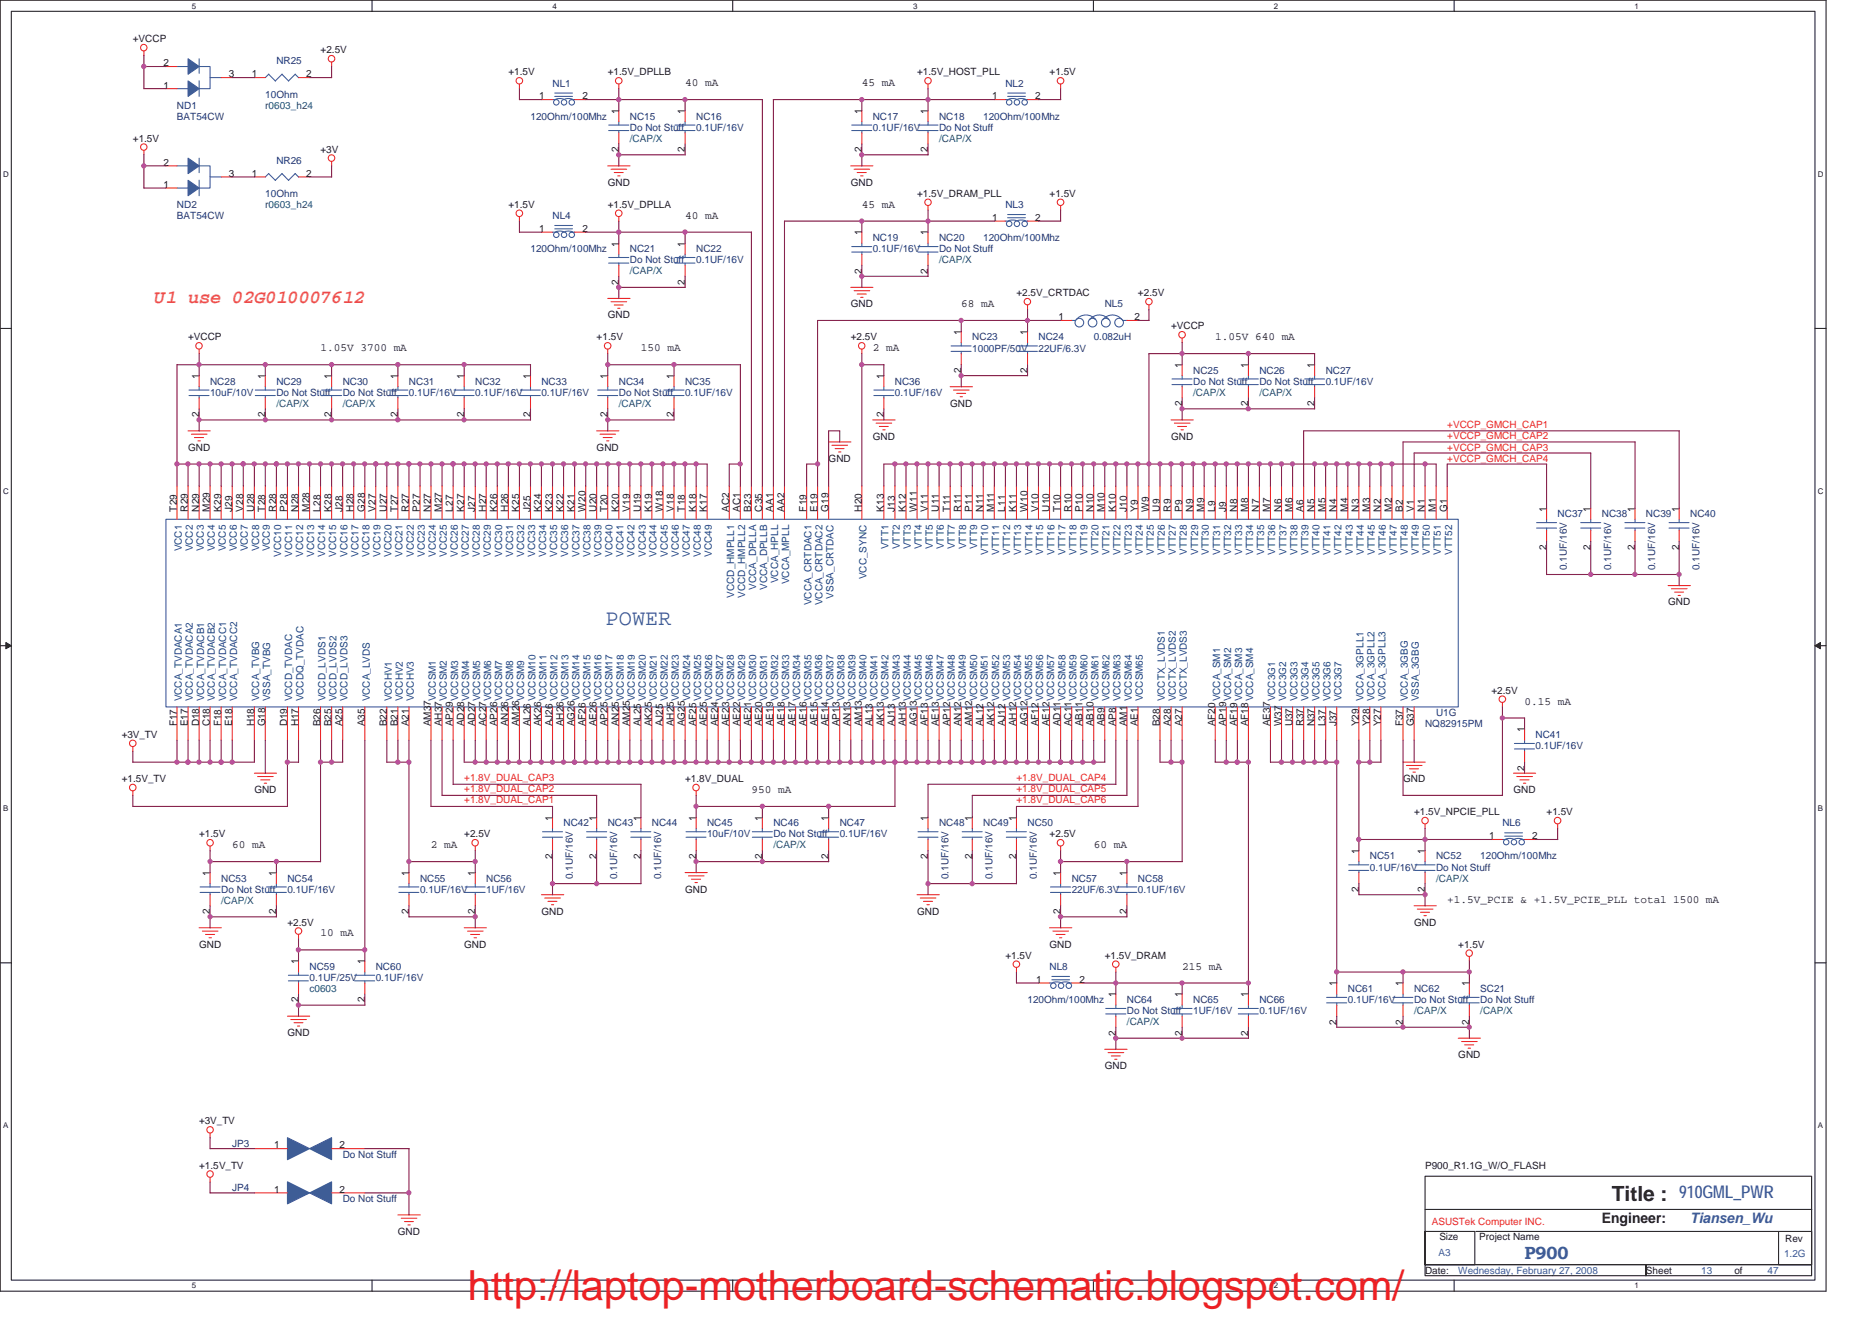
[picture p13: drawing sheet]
<svg xmlns="http://www.w3.org/2000/svg" width="297mm" height="210mm" viewBox="0 0 297 210" stroke-linecap="round" stroke-linejoin="round" font-family="sans-serif">
<defs><g id="words">
<text font-size="6.6" fill="#ed2024" x="74.3" y="206.3">http://laptop-motherboard-schematic.blogspot.com/</text>
<text font-size="3.5" fill="#3a53a4" x="96.1" y="99.2">POWER</text>
<text font-size="3.3" fill="#221e1f" x="255.8" y="190.7">Title :</text>
<text font-size="3" fill="#f57f20" x="24.6" y="48.2">U1 use 02G010007612</text>
<g font-size="2.8" fill="#3a53a4">
<text x="266.4" y="190.2">910GML_PWR</text>
<text x="241.9" y="199.8">P900</text>
</g>
<text font-size="2.3" fill="#221e1f" x="254.2" y="194.1">Engineer:</text>
<text font-size="2.3" fill="#3a53a4" x="268.2" y="194.1">Tiansen_Wu</text>
<g font-size="1.8" fill="#221e1f">
<text x="108.7" y="13.7">40 mA</text>
<text x="136.8" y="13.7">45 mA</text>
<text x="108.7" y="34.7">40 mA</text>
<text x="136.8" y="33">45 mA</text>
<text x="152.5" y="48.7">68 mA</text>
<text x="192.8" y="54">1.05V 640 mA</text>
<text x="50.9" y="55.7">1.05V 3700 mA</text>
<text x="101.7" y="55.8">150 mA</text>
<text x="138.5" y="55.8">2 mA</text>
<text x="241.9" y="111.8">0.15 mA</text>
<text x="119.2" y="125.9">950 mA</text>
<text x="36.8" y="134.6">60 mA</text>
<text x="68.4" y="134.6">2 mA</text>
<text x="173.5" y="134.6">60 mA</text>
<text x="229.6" y="143.4">+1.5V_PCIE &amp; +1.5V_PCIE_PLL total 1500 mA</text>
<text x="50.9" y="148.6">10 mA</text>
<text x="187.6" y="153.9">215 mA</text>
</g>
<g font-size="1.6" fill="#221e1f">
<text x="21.1" y="6.7">+VCCP</text>
<text x="26" y="10.5">2</text>
<text x="50.9" y="8.5">+2.5V</text>
<text x="80.7" y="12">+1.5V</text>
<text x="96.4" y="12">+1.5V_DPLLB</text>
<text x="145.5" y="12">+1.5V_HOST_PLL</text>
<text x="166.5" y="12">+1.5V</text>
<text x="26" y="14.1">1</text>
<text x="36.3" y="12.3">3</text>
<text x="40" y="12.3">1</text>
<text x="48.6" y="12.3">2</text>
<text x="85.6" y="15.8">1</text>
<text x="92.4" y="15.8">2</text>
<text x="157.4" y="15.8">1</text>
<text x="164.3" y="15.8">2</text>
<text x="21.1" y="22.5">+1.5V</text>
<text x="98.2" y="18.1" transform="rotate(-90 98.2 18.1)">1</text>
<text x="108.7" y="18.1" transform="rotate(-90 108.7 18.1)">1</text>
<text x="136.7" y="18.1" transform="rotate(-90 136.7 18.1)">1</text>
<text x="147.2" y="18.1" transform="rotate(-90 147.2 18.1)">1</text>
<text x="26" y="29.8">1</text>
<text x="26" y="26.3">2</text>
<text x="36.3" y="28.1">3</text>
<text x="40" y="28.1">1</text>
<text x="48.6" y="28.1">2</text>
<text x="50.9" y="24.3">+3V</text>
<text x="96.4" y="29.5">GND</text>
<text x="98.2" y="24.2" transform="rotate(-90 98.2 24.2)">2</text>
<text x="108.7" y="24.2" transform="rotate(-90 108.7 24.2)">2</text>
<text x="135" y="29.5">GND</text>
<text x="136.7" y="24.2" transform="rotate(-90 136.7 24.2)">2</text>
<text x="147.2" y="24.2" transform="rotate(-90 147.2 24.2)">2</text>
<text x="80.7" y="33">+1.5V</text>
<text x="96.4" y="33">+1.5V_DPLLA</text>
<text x="145.5" y="31.3">+1.5V_DRAM_PLL</text>
<text x="157.4" y="35.1">1</text>
<text x="164.3" y="35.1">2</text>
<text x="166.5" y="31.3">+1.5V</text>
<text x="85.6" y="36.8">1</text>
<text x="92.4" y="36.8">2</text>
<text x="98.2" y="39.1" transform="rotate(-90 98.2 39.1)">1</text>
<text x="108.7" y="39.1" transform="rotate(-90 108.7 39.1)">1</text>
<text x="136.7" y="37.4" transform="rotate(-90 136.7 37.4)">1</text>
<text x="147.2" y="37.4" transform="rotate(-90 147.2 37.4)">1</text>
<text x="98.2" y="45.2" transform="rotate(-90 98.2 45.2)">2</text>
<text x="108.7" y="45.2" transform="rotate(-90 108.7 45.2)">2</text>
<text x="136.7" y="43.5" transform="rotate(-90 136.7 43.5)">2</text>
<text x="147.2" y="43.5" transform="rotate(-90 147.2 43.5)">2</text>
<text x="161.3" y="47">+2.5V_CRTDAC</text>
<text x="180.6" y="47">+2.5V</text>
<text x="96.4" y="50.5">GND</text>
<text x="135" y="48.8">GND</text>
<text x="152.5" y="53.1" transform="rotate(-90 152.5 53.1)">1</text>
<text x="163" y="53.1" transform="rotate(-90 163 53.1)">1</text>
<text x="167.9" y="50.8">1</text>
<text x="180" y="50.8">2</text>
<text x="185.8" y="52.3">+VCCP</text>
<text x="29.8" y="54">+VCCP</text>
<text x="94.7" y="54">+1.5V</text>
<text x="135" y="54">+2.5V</text>
<text x="152.5" y="59.2" transform="rotate(-90 152.5 59.2)">2</text>
<text x="163" y="59.2" transform="rotate(-90 163 59.2)">2</text>
<text x="187.6" y="58.4" transform="rotate(-90 187.6 58.4)">1</text>
<text x="198.1" y="58.4" transform="rotate(-90 198.1 58.4)">1</text>
<text x="208.6" y="58.4" transform="rotate(-90 208.6 58.4)">1</text>
<text x="31.6" y="60.2" transform="rotate(-90 31.6 60.2)">1</text>
<text x="42.1" y="60.2" transform="rotate(-90 42.1 60.2)">1</text>
<text x="52.6" y="60.2" transform="rotate(-90 52.6 60.2)">1</text>
<text x="63.1" y="60.2" transform="rotate(-90 63.1 60.2)">1</text>
<text x="73.6" y="60.2" transform="rotate(-90 73.6 60.2)">1</text>
<text x="84.2" y="60.2" transform="rotate(-90 84.2 60.2)">1</text>
<text x="96.4" y="60.2" transform="rotate(-90 96.4 60.2)">1</text>
<text x="106.9" y="60.2" transform="rotate(-90 106.9 60.2)">1</text>
<text x="140.2" y="60.2" transform="rotate(-90 140.2 60.2)">1</text>
<text x="150.8" y="64.6">GND</text>
<text x="187.6" y="64.5" transform="rotate(-90 187.6 64.5)">2</text>
<text x="198.1" y="64.5" transform="rotate(-90 198.1 64.5)">2</text>
<text x="208.6" y="64.5" transform="rotate(-90 208.6 64.5)">2</text>
<text x="29.8" y="71.6">GND</text>
<text x="31.6" y="66.2" transform="rotate(-90 31.6 66.2)">2</text>
<text x="42.1" y="66.2" transform="rotate(-90 42.1 66.2)">2</text>
<text x="52.6" y="66.2" transform="rotate(-90 52.6 66.2)">2</text>
<text x="63.1" y="66.2" transform="rotate(-90 63.1 66.2)">2</text>
<text x="73.6" y="66.2" transform="rotate(-90 73.6 66.2)">2</text>
<text x="84.2" y="66.2" transform="rotate(-90 84.2 66.2)">2</text>
<text x="94.7" y="71.6">GND</text>
<text x="96.4" y="66.2" transform="rotate(-90 96.4 66.2)">2</text>
<text x="106.9" y="66.2" transform="rotate(-90 106.9 66.2)">2</text>
<text x="138.5" y="69.8">GND</text>
<text x="140.2" y="66.2" transform="rotate(-90 140.2 66.2)">2</text>
<text x="185.8" y="69.8">GND</text>
<text x="131.5" y="73.3">GND</text>
<text x="28.1" y="81.2" transform="rotate(-90 28.1 81.2)">T29</text>
<text x="29.8" y="81.2" transform="rotate(-90 29.8 81.2)">R29</text>
<text x="31.6" y="81.2" transform="rotate(-90 31.6 81.2)">N29</text>
<text x="33.3" y="81.2" transform="rotate(-90 33.3 81.2)">M29</text>
<text x="35.1" y="81.2" transform="rotate(-90 35.1 81.2)">K29</text>
<text x="36.8" y="81.2" transform="rotate(-90 36.8 81.2)">J29</text>
<text x="38.6" y="81.2" transform="rotate(-90 38.6 81.2)">V28</text>
<text x="40.3" y="81.2" transform="rotate(-90 40.3 81.2)">U28</text>
<text x="42.1" y="81.2" transform="rotate(-90 42.1 81.2)">T28</text>
<text x="43.8" y="81.2" transform="rotate(-90 43.8 81.2)">R28</text>
<text x="45.6" y="81.2" transform="rotate(-90 45.6 81.2)">P28</text>
<text x="47.3" y="81.2" transform="rotate(-90 47.3 81.2)">N28</text>
<text x="49.1" y="81.2" transform="rotate(-90 49.1 81.2)">M28</text>
<text x="50.8" y="81.2" transform="rotate(-90 50.8 81.2)">L28</text>
<text x="52.6" y="81.2" transform="rotate(-90 52.6 81.2)">K28</text>
<text x="54.4" y="81.2" transform="rotate(-90 54.4 81.2)">J28</text>
<text x="56.1" y="81.2" transform="rotate(-90 56.1 81.2)">H28</text>
<text x="57.9" y="81.2" transform="rotate(-90 57.9 81.2)">G28</text>
<text x="59.6" y="81.2" transform="rotate(-90 59.6 81.2)">V27</text>
<text x="61.4" y="81.2" transform="rotate(-90 61.4 81.2)">U27</text>
<text x="63.1" y="81.2" transform="rotate(-90 63.1 81.2)">T27</text>
<text x="64.9" y="81.2" transform="rotate(-90 64.9 81.2)">R27</text>
<text x="66.6" y="81.2" transform="rotate(-90 66.6 81.2)">P27</text>
<text x="68.4" y="81.2" transform="rotate(-90 68.4 81.2)">N27</text>
<text x="70.1" y="81.2" transform="rotate(-90 70.1 81.2)">M27</text>
<text x="71.9" y="81.2" transform="rotate(-90 71.9 81.2)">L27</text>
<text x="73.6" y="81.2" transform="rotate(-90 73.6 81.2)">K27</text>
<text x="75.4" y="81.2" transform="rotate(-90 75.4 81.2)">J27</text>
<text x="77.1" y="81.2" transform="rotate(-90 77.1 81.2)">H27</text>
<text x="78.9" y="81.2" transform="rotate(-90 78.9 81.2)">K26</text>
<text x="80.6" y="81.2" transform="rotate(-90 80.6 81.2)">H26</text>
<text x="82.4" y="81.2" transform="rotate(-90 82.4 81.2)">K25</text>
<text x="84.2" y="81.2" transform="rotate(-90 84.2 81.2)">J25</text>
<text x="85.9" y="81.2" transform="rotate(-90 85.9 81.2)">K24</text>
<text x="87.6" y="81.2" transform="rotate(-90 87.6 81.2)">K23</text>
<text x="89.4" y="81.2" transform="rotate(-90 89.4 81.2)">K22</text>
<text x="91.2" y="81.2" transform="rotate(-90 91.2 81.2)">K21</text>
<text x="92.9" y="81.2" transform="rotate(-90 92.9 81.2)">W20</text>
<text x="94.7" y="81.2" transform="rotate(-90 94.7 81.2)">U20</text>
<text x="96.4" y="81.2" transform="rotate(-90 96.4 81.2)">T20</text>
<text x="98.2" y="81.2" transform="rotate(-90 98.2 81.2)">K20</text>
<text x="99.9" y="81.2" transform="rotate(-90 99.9 81.2)">V19</text>
<text x="101.7" y="81.2" transform="rotate(-90 101.7 81.2)">U19</text>
<text x="103.4" y="81.2" transform="rotate(-90 103.4 81.2)">K19</text>
<text x="105.2" y="81.2" transform="rotate(-90 105.2 81.2)">W18</text>
<text x="106.9" y="81.2" transform="rotate(-90 106.9 81.2)">V18</text>
<text x="108.7" y="81.2" transform="rotate(-90 108.7 81.2)">T18</text>
<text x="110.4" y="81.2" transform="rotate(-90 110.4 81.2)">K18</text>
<text x="112.2" y="81.2" transform="rotate(-90 112.2 81.2)">K17</text>
<text x="115.7" y="81.2" transform="rotate(-90 115.7 81.2)">AC2</text>
<text x="117.5" y="81.2" transform="rotate(-90 117.5 81.2)">AC1</text>
<text x="119.2" y="81.2" transform="rotate(-90 119.2 81.2)">B23</text>
<text x="120.9" y="81.2" transform="rotate(-90 120.9 81.2)">C35</text>
<text x="122.7" y="81.2" transform="rotate(-90 122.7 81.2)">AA1</text>
<text x="124.5" y="81.2" transform="rotate(-90 124.5 81.2)">AA2</text>
<text x="128" y="81.2" transform="rotate(-90 128 81.2)">F19</text>
<text x="129.7" y="81.2" transform="rotate(-90 129.7 81.2)">E19</text>
<text x="131.5" y="81.2" transform="rotate(-90 131.5 81.2)">G19</text>
<text x="136.7" y="81.2" transform="rotate(-90 136.7 81.2)">H20</text>
<text x="140.2" y="81.2" transform="rotate(-90 140.2 81.2)">K13</text>
<text x="142" y="81.2" transform="rotate(-90 142 81.2)">J13</text>
<text x="143.7" y="81.2" transform="rotate(-90 143.7 81.2)">K12</text>
<text x="145.5" y="81.2" transform="rotate(-90 145.5 81.2)">W11</text>
<text x="147.2" y="81.2" transform="rotate(-90 147.2 81.2)">V11</text>
<text x="149" y="81.2" transform="rotate(-90 149 81.2)">U11</text>
<text x="150.7" y="81.2" transform="rotate(-90 150.7 81.2)">T11</text>
<text x="152.5" y="81.2" transform="rotate(-90 152.5 81.2)">R11</text>
<text x="154.3" y="81.2" transform="rotate(-90 154.3 81.2)">P11</text>
<text x="156" y="81.2" transform="rotate(-90 156 81.2)">N11</text>
<text x="157.8" y="81.2" transform="rotate(-90 157.8 81.2)">M11</text>
<text x="159.5" y="81.2" transform="rotate(-90 159.5 81.2)">L11</text>
<text x="161.3" y="81.2" transform="rotate(-90 161.3 81.2)">K11</text>
<text x="163" y="81.2" transform="rotate(-90 163 81.2)">W10</text>
<text x="164.8" y="81.2" transform="rotate(-90 164.8 81.2)">V10</text>
<text x="166.5" y="81.2" transform="rotate(-90 166.5 81.2)">U10</text>
<text x="168.3" y="81.2" transform="rotate(-90 168.3 81.2)">T10</text>
<text x="170" y="81.2" transform="rotate(-90 170 81.2)">R10</text>
<text x="171.8" y="81.2" transform="rotate(-90 171.8 81.2)">P10</text>
<text x="173.5" y="81.2" transform="rotate(-90 173.5 81.2)">N10</text>
<text x="175.3" y="81.2" transform="rotate(-90 175.3 81.2)">M10</text>
<text x="177" y="81.2" transform="rotate(-90 177 81.2)">K10</text>
<text x="178.8" y="81.2" transform="rotate(-90 178.8 81.2)">J10</text>
<text x="180.5" y="81.2" transform="rotate(-90 180.5 81.2)">Y9</text>
<text x="182.3" y="81.2" transform="rotate(-90 182.3 81.2)">W9</text>
<text x="184" y="81.2" transform="rotate(-90 184 81.2)">U9</text>
<text x="185.8" y="81.2" transform="rotate(-90 185.8 81.2)">R9</text>
<text x="187.6" y="81.2" transform="rotate(-90 187.6 81.2)">P9</text>
<text x="189.3" y="81.2" transform="rotate(-90 189.3 81.2)">N9</text>
<text x="191" y="81.2" transform="rotate(-90 191 81.2)">M9</text>
<text x="192.8" y="81.2" transform="rotate(-90 192.8 81.2)">L9</text>
<text x="194.6" y="81.2" transform="rotate(-90 194.6 81.2)">J9</text>
<text x="196.3" y="81.2" transform="rotate(-90 196.3 81.2)">N8</text>
<text x="198.1" y="81.2" transform="rotate(-90 198.1 81.2)">M8</text>
<text x="199.8" y="81.2" transform="rotate(-90 199.8 81.2)">N7</text>
<text x="201.6" y="81.2" transform="rotate(-90 201.6 81.2)">M7</text>
<text x="203.3" y="81.2" transform="rotate(-90 203.3 81.2)">N6</text>
<text x="205.1" y="81.2" transform="rotate(-90 205.1 81.2)">M6</text>
<text x="206.8" y="81.2" transform="rotate(-90 206.8 81.2)">A6</text>
<text x="208.6" y="81.2" transform="rotate(-90 208.6 81.2)">N5</text>
<text x="210.3" y="81.2" transform="rotate(-90 210.3 81.2)">M5</text>
<text x="212.1" y="81.2" transform="rotate(-90 212.1 81.2)">N4</text>
<text x="213.8" y="81.2" transform="rotate(-90 213.8 81.2)">M4</text>
<text x="215.6" y="81.2" transform="rotate(-90 215.6 81.2)">N3</text>
<text x="217.3" y="81.2" transform="rotate(-90 217.3 81.2)">M3</text>
<text x="219.1" y="81.2" transform="rotate(-90 219.1 81.2)">N2</text>
<text x="220.8" y="81.2" transform="rotate(-90 220.8 81.2)">M2</text>
<text x="222.6" y="81.2" transform="rotate(-90 222.6 81.2)">B2</text>
<text x="224.4" y="81.2" transform="rotate(-90 224.4 81.2)">V1</text>
<text x="226.1" y="81.2" transform="rotate(-90 226.1 81.2)">N1</text>
<text x="227.9" y="81.2" transform="rotate(-90 227.9 81.2)">M1</text>
<text x="229.6" y="81.2" transform="rotate(-90 229.6 81.2)">G1</text>
<text x="245.4" y="81.2" transform="rotate(-90 245.4 81.2)">1</text>
<text x="252.4" y="81.2" transform="rotate(-90 252.4 81.2)">1</text>
<text x="259.4" y="81.2" transform="rotate(-90 259.4 81.2)">1</text>
<text x="266.4" y="81.2" transform="rotate(-90 266.4 81.2)">1</text>
<text x="245.4" y="87.3" transform="rotate(-90 245.4 87.3)">2</text>
<text x="252.4" y="87.3" transform="rotate(-90 252.4 87.3)">2</text>
<text x="259.4" y="87.3" transform="rotate(-90 259.4 87.3)">2</text>
<text x="266.4" y="87.3" transform="rotate(-90 266.4 87.3)">2</text>
<text x="264.7" y="96.1">GND</text>
<text x="236.6" y="110.1">+2.5V</text>
<text x="19.3" y="117.1">+3V_TV</text>
<text x="28.1" y="115.3" transform="rotate(-90 28.1 115.3)">F17</text>
<text x="29.8" y="115.3" transform="rotate(-90 29.8 115.3)">E17</text>
<text x="31.6" y="115.3" transform="rotate(-90 31.6 115.3)">D18</text>
<text x="33.3" y="115.3" transform="rotate(-90 33.3 115.3)">C18</text>
<text x="35.1" y="115.3" transform="rotate(-90 35.1 115.3)">F18</text>
<text x="36.8" y="115.3" transform="rotate(-90 36.8 115.3)">E18</text>
<text x="40.3" y="115.3" transform="rotate(-90 40.3 115.3)">H18</text>
<text x="42.1" y="115.3" transform="rotate(-90 42.1 115.3)">G18</text>
<text x="45.6" y="115.3" transform="rotate(-90 45.6 115.3)">D19</text>
<text x="47.3" y="115.3" transform="rotate(-90 47.3 115.3)">H17</text>
<text x="50.8" y="115.3" transform="rotate(-90 50.8 115.3)">B26</text>
<text x="52.6" y="115.3" transform="rotate(-90 52.6 115.3)">B25</text>
<text x="54.4" y="115.3" transform="rotate(-90 54.4 115.3)">A25</text>
<text x="57.9" y="115.3" transform="rotate(-90 57.9 115.3)">A35</text>
<text x="61.4" y="115.3" transform="rotate(-90 61.4 115.3)">B22</text>
<text x="63.1" y="115.3" transform="rotate(-90 63.1 115.3)">B21</text>
<text x="64.9" y="115.3" transform="rotate(-90 64.9 115.3)">A21</text>
<text x="68.4" y="115.3" transform="rotate(-90 68.4 115.3)">AM37</text>
<text x="70.1" y="115.3" transform="rotate(-90 70.1 115.3)">AH37</text>
<text x="71.9" y="115.3" transform="rotate(-90 71.9 115.3)">AP29</text>
<text x="73.6" y="115.3" transform="rotate(-90 73.6 115.3)">AD28</text>
<text x="75.4" y="115.3" transform="rotate(-90 75.4 115.3)">AD27</text>
<text x="77.1" y="115.3" transform="rotate(-90 77.1 115.3)">AC27</text>
<text x="78.9" y="115.3" transform="rotate(-90 78.9 115.3)">AP26</text>
<text x="80.6" y="115.3" transform="rotate(-90 80.6 115.3)">AN26</text>
<text x="82.4" y="115.3" transform="rotate(-90 82.4 115.3)">AM26</text>
<text x="84.2" y="115.3" transform="rotate(-90 84.2 115.3)">AL26</text>
<text x="85.9" y="115.3" transform="rotate(-90 85.9 115.3)">AK26</text>
<text x="87.6" y="115.3" transform="rotate(-90 87.6 115.3)">AJ26</text>
<text x="89.4" y="115.3" transform="rotate(-90 89.4 115.3)">AH26</text>
<text x="91.2" y="115.3" transform="rotate(-90 91.2 115.3)">AG26</text>
<text x="92.9" y="115.3" transform="rotate(-90 92.9 115.3)">AF26</text>
<text x="94.7" y="115.3" transform="rotate(-90 94.7 115.3)">AE26</text>
<text x="96.4" y="115.3" transform="rotate(-90 96.4 115.3)">AP25</text>
<text x="98.2" y="115.3" transform="rotate(-90 98.2 115.3)">AN25</text>
<text x="99.9" y="115.3" transform="rotate(-90 99.9 115.3)">AM25</text>
<text x="101.7" y="115.3" transform="rotate(-90 101.7 115.3)">AL25</text>
<text x="103.4" y="115.3" transform="rotate(-90 103.4 115.3)">AK25</text>
<text x="105.2" y="115.3" transform="rotate(-90 105.2 115.3)">AJ25</text>
<text x="106.9" y="115.3" transform="rotate(-90 106.9 115.3)">AH25</text>
<text x="108.7" y="115.3" transform="rotate(-90 108.7 115.3)">AG25</text>
<text x="110.4" y="115.3" transform="rotate(-90 110.4 115.3)">AF25</text>
<text x="112.2" y="115.3" transform="rotate(-90 112.2 115.3)">AE25</text>
<text x="113.9" y="115.3" transform="rotate(-90 113.9 115.3)">AE24</text>
<text x="115.7" y="115.3" transform="rotate(-90 115.7 115.3)">AE23</text>
<text x="117.5" y="115.3" transform="rotate(-90 117.5 115.3)">AE22</text>
<text x="119.2" y="115.3" transform="rotate(-90 119.2 115.3)">AE21</text>
<text x="120.9" y="115.3" transform="rotate(-90 120.9 115.3)">AE20</text>
<text x="122.7" y="115.3" transform="rotate(-90 122.7 115.3)">AE19</text>
<text x="124.5" y="115.3" transform="rotate(-90 124.5 115.3)">AE18</text>
<text x="126.2" y="115.3" transform="rotate(-90 126.2 115.3)">AE17</text>
<text x="128" y="115.3" transform="rotate(-90 128 115.3)">AE16</text>
<text x="129.7" y="115.3" transform="rotate(-90 129.7 115.3)">AE15</text>
<text x="131.5" y="115.3" transform="rotate(-90 131.5 115.3)">AE14</text>
<text x="133.2" y="115.3" transform="rotate(-90 133.2 115.3)">AP13</text>
<text x="135" y="115.3" transform="rotate(-90 135 115.3)">AN13</text>
<text x="136.7" y="115.3" transform="rotate(-90 136.7 115.3)">AM13</text>
<text x="138.5" y="115.3" transform="rotate(-90 138.5 115.3)">AL13</text>
<text x="140.2" y="115.3" transform="rotate(-90 140.2 115.3)">AK13</text>
<text x="142" y="115.3" transform="rotate(-90 142 115.3)">AJ13</text>
<text x="143.7" y="115.3" transform="rotate(-90 143.7 115.3)">AH13</text>
<text x="145.5" y="115.3" transform="rotate(-90 145.5 115.3)">AG13</text>
<text x="147.2" y="115.3" transform="rotate(-90 147.2 115.3)">AF13</text>
<text x="149" y="115.3" transform="rotate(-90 149 115.3)">AE13</text>
<text x="150.7" y="115.3" transform="rotate(-90 150.7 115.3)">AP12</text>
<text x="152.5" y="115.3" transform="rotate(-90 152.5 115.3)">AN12</text>
<text x="154.3" y="115.3" transform="rotate(-90 154.3 115.3)">AM12</text>
<text x="156" y="115.3" transform="rotate(-90 156 115.3)">AL12</text>
<text x="157.8" y="115.3" transform="rotate(-90 157.8 115.3)">AK12</text>
<text x="159.5" y="115.3" transform="rotate(-90 159.5 115.3)">AJ12</text>
<text x="161.3" y="115.3" transform="rotate(-90 161.3 115.3)">AH12</text>
<text x="163" y="115.3" transform="rotate(-90 163 115.3)">AG12</text>
<text x="164.8" y="115.3" transform="rotate(-90 164.8 115.3)">AF12</text>
<text x="166.5" y="115.3" transform="rotate(-90 166.5 115.3)">AE12</text>
<text x="168.3" y="115.3" transform="rotate(-90 168.3 115.3)">AD11</text>
<text x="170" y="115.3" transform="rotate(-90 170 115.3)">AC11</text>
<text x="171.8" y="115.3" transform="rotate(-90 171.8 115.3)">AB11</text>
<text x="173.5" y="115.3" transform="rotate(-90 173.5 115.3)">AB10</text>
<text x="175.3" y="115.3" transform="rotate(-90 175.3 115.3)">AB9</text>
<text x="177" y="115.3" transform="rotate(-90 177 115.3)">AP8</text>
<text x="178.8" y="115.3" transform="rotate(-90 178.8 115.3)">AM1</text>
<text x="180.5" y="115.3" transform="rotate(-90 180.5 115.3)">AE1</text>
<text x="184" y="115.3" transform="rotate(-90 184 115.3)">B28</text>
<text x="185.8" y="115.3" transform="rotate(-90 185.8 115.3)">A28</text>
<text x="187.6" y="115.3" transform="rotate(-90 187.6 115.3)">A27</text>
<text x="192.8" y="115.3" transform="rotate(-90 192.8 115.3)">AF20</text>
<text x="194.6" y="115.3" transform="rotate(-90 194.6 115.3)">AP19</text>
<text x="196.3" y="115.3" transform="rotate(-90 196.3 115.3)">AF19</text>
<text x="198.1" y="115.3" transform="rotate(-90 198.1 115.3)">AF18</text>
<text x="201.6" y="115.3" transform="rotate(-90 201.6 115.3)">AE37</text>
<text x="203.3" y="115.3" transform="rotate(-90 203.3 115.3)">W37</text>
<text x="205.1" y="115.3" transform="rotate(-90 205.1 115.3)">U37</text>
<text x="206.8" y="115.3" transform="rotate(-90 206.8 115.3)">R37</text>
<text x="208.6" y="115.3" transform="rotate(-90 208.6 115.3)">N37</text>
<text x="210.3" y="115.3" transform="rotate(-90 210.3 115.3)">L37</text>
<text x="212.1" y="115.3" transform="rotate(-90 212.1 115.3)">J37</text>
<text x="215.6" y="115.3" transform="rotate(-90 215.6 115.3)">Y29</text>
<text x="217.3" y="115.3" transform="rotate(-90 217.3 115.3)">Y28</text>
<text x="219.1" y="115.3" transform="rotate(-90 219.1 115.3)">Y27</text>
<text x="222.6" y="115.3" transform="rotate(-90 222.6 115.3)">F37</text>
<text x="224.4" y="115.3" transform="rotate(-90 224.4 115.3)">G37</text>
<text x="241.9" y="116.2" transform="rotate(-90 241.9 116.2)">1</text>
<text x="19.3" y="124.1">+1.5V_TV</text>
<text x="40.4" y="125.9">GND</text>
<text x="108.7" y="124.1">+1.8V_DUAL</text>
<text x="222.6" y="124.1">GND</text>
<text x="240.2" y="125.9">GND</text>
<text x="241.9" y="122.3" transform="rotate(-90 241.9 122.3)">2</text>
<text x="87.6" y="130.3" transform="rotate(-90 87.6 130.3)">1</text>
<text x="94.7" y="130.3" transform="rotate(-90 94.7 130.3)">1</text>
<text x="101.7" y="130.3" transform="rotate(-90 101.7 130.3)">1</text>
<text x="110.4" y="130.3" transform="rotate(-90 110.4 130.3)">1</text>
<text x="120.9" y="130.3" transform="rotate(-90 120.9 130.3)">1</text>
<text x="131.5" y="130.3" transform="rotate(-90 131.5 130.3)">1</text>
<text x="147.2" y="130.3" transform="rotate(-90 147.2 130.3)">1</text>
<text x="154.3" y="130.3" transform="rotate(-90 154.3 130.3)">1</text>
<text x="161.3" y="130.3" transform="rotate(-90 161.3 130.3)">1</text>
<text x="224.4" y="129.4">+1.5V_NPCIE_PLL</text>
<text x="245.4" y="129.4">+1.5V</text>
<text x="31.6" y="132.9">+1.5V</text>
<text x="73.7" y="132.9">+2.5V</text>
<text x="87.6" y="136.3" transform="rotate(-90 87.6 136.3)">2</text>
<text x="94.7" y="136.3" transform="rotate(-90 94.7 136.3)">2</text>
<text x="101.7" y="136.3" transform="rotate(-90 101.7 136.3)">2</text>
<text x="110.4" y="136.3" transform="rotate(-90 110.4 136.3)">2</text>
<text x="120.9" y="136.3" transform="rotate(-90 120.9 136.3)">2</text>
<text x="131.5" y="136.3" transform="rotate(-90 131.5 136.3)">2</text>
<text x="147.2" y="136.3" transform="rotate(-90 147.2 136.3)">2</text>
<text x="154.3" y="136.3" transform="rotate(-90 154.3 136.3)">2</text>
<text x="161.3" y="136.3" transform="rotate(-90 161.3 136.3)">2</text>
<text x="166.5" y="132.9">+2.5V</text>
<text x="215.6" y="135.5" transform="rotate(-90 215.6 135.5)">1</text>
<text x="226.1" y="135.5" transform="rotate(-90 226.1 135.5)">1</text>
<text x="236.3" y="133.2">1</text>
<text x="243.1" y="133.2">2</text>
<text x="33.3" y="139" transform="rotate(-90 33.3 139)">1</text>
<text x="43.8" y="139" transform="rotate(-90 43.8 139)">1</text>
<text x="64.9" y="139" transform="rotate(-90 64.9 139)">1</text>
<text x="75.4" y="139" transform="rotate(-90 75.4 139)">1</text>
<text x="108.7" y="141.7">GND</text>
<text x="168.3" y="139" transform="rotate(-90 168.3 139)">1</text>
<text x="178.8" y="139" transform="rotate(-90 178.8 139)">1</text>
<text x="215.6" y="141.6" transform="rotate(-90 215.6 141.6)">2</text>
<text x="226.1" y="141.6" transform="rotate(-90 226.1 141.6)">2</text>
<text x="33.3" y="145.1" transform="rotate(-90 33.3 145.1)">2</text>
<text x="43.8" y="145.1" transform="rotate(-90 43.8 145.1)">2</text>
<text x="45.6" y="146.9">+2.5V</text>
<text x="64.9" y="145.1" transform="rotate(-90 64.9 145.1)">2</text>
<text x="75.4" y="145.1" transform="rotate(-90 75.4 145.1)">2</text>
<text x="85.9" y="145.2">GND</text>
<text x="145.5" y="145.2">GND</text>
<text x="168.3" y="145.1" transform="rotate(-90 168.3 145.1)">2</text>
<text x="178.8" y="145.1" transform="rotate(-90 178.8 145.1)">2</text>
<text x="224.4" y="146.9">GND</text>
<text x="31.6" y="150.4">GND</text>
<text x="47.3" y="153.1" transform="rotate(-90 47.3 153.1)">1</text>
<text x="57.9" y="153.1" transform="rotate(-90 57.9 153.1)">1</text>
<text x="73.7" y="150.4">GND</text>
<text x="159.5" y="152.2">+1.5V</text>
<text x="164.4" y="156">1</text>
<text x="166.5" y="150.4">GND</text>
<text x="171.3" y="156">2</text>
<text x="175.3" y="152.2">+1.5V_DRAM</text>
<text x="231.4" y="150.4">+1.5V</text>
<text x="47.3" y="159.1" transform="rotate(-90 47.3 159.1)">2</text>
<text x="57.9" y="159.1" transform="rotate(-90 57.9 159.1)">2</text>
<text x="177" y="158.3" transform="rotate(-90 177 158.3)">1</text>
<text x="187.6" y="158.3" transform="rotate(-90 187.6 158.3)">1</text>
<text x="198.1" y="158.3" transform="rotate(-90 198.1 158.3)">1</text>
<text x="212.1" y="156.5" transform="rotate(-90 212.1 156.5)">1</text>
<text x="222.6" y="156.5" transform="rotate(-90 222.6 156.5)">1</text>
<text x="233.1" y="156.5" transform="rotate(-90 233.1 156.5)">1</text>
<text x="45.6" y="164.5">GND</text>
<text x="177" y="164.4" transform="rotate(-90 177 164.4)">2</text>
<text x="187.6" y="164.4" transform="rotate(-90 187.6 164.4)">2</text>
<text x="198.1" y="164.4" transform="rotate(-90 198.1 164.4)">2</text>
<text x="212.1" y="162.6" transform="rotate(-90 212.1 162.6)">2</text>
<text x="222.6" y="162.6" transform="rotate(-90 222.6 162.6)">2</text>
<text x="231.4" y="168">GND</text>
<text x="233.1" y="162.6" transform="rotate(-90 233.1 162.6)">2</text>
<text x="175.3" y="169.7">GND</text>
<text x="31.6" y="178.5">+3V_TV</text>
<text x="31.6" y="185.5">+1.5V_TV</text>
<text x="43.5" y="182.3">1</text>
<text x="53.8" y="182.3">2</text>
<text x="226.1" y="185.5">P900_R1.1G_W/O_FLASH</text>
<text x="43.5" y="189.3">1</text>
<text x="53.8" y="189.3">2</text>
<text x="63.1" y="196">GND</text>
<text x="228.4" y="196.9">Size</text>
<text x="234.7" y="196.9">Project Name</text>
<text x="283.3" y="197.1">Rev</text>
<text x="226.1" y="202.1">Date:</text>
<text x="261.2" y="202.1">Sheet</text>
<text x="275.2" y="202.1">of</text>
</g>
<g font-size="1.6" fill="#2d2d72">
<text x="43.9" y="10.2">NR25</text>
<text x="28.1" y="17.2">ND1</text>
<text x="42.1" y="15.5">10Ohm</text>
<text x="87.7" y="13.7">NL1</text>
<text x="159.5" y="13.7">NL2</text>
<text x="28.1" y="19">BAT54CW</text>
<text x="84.2" y="19">120Ohm/100Mhz</text>
<text x="99.9" y="19">NC15</text>
<text x="99.9" y="20.7">Do Not Stuff</text>
<text x="110.5" y="19">NC16</text>
<text x="110.5" y="20.7">0.1UF/16V</text>
<text x="138.5" y="19">NC17</text>
<text x="138.5" y="20.7">0.1UF/16V</text>
<text x="149" y="19">NC18</text>
<text x="149" y="20.7">Do Not Stuff</text>
<text x="156" y="19">120Ohm/100Mhz</text>
<text x="43.9" y="26">NR26</text>
<text x="28.1" y="33">ND2</text>
<text x="28.1" y="34.8">BAT54CW</text>
<text x="42.1" y="31.3">10Ohm</text>
<text x="87.7" y="34.8">NL4</text>
<text x="159.5" y="33">NL3</text>
<text x="84.2" y="40">120Ohm/100Mhz</text>
<text x="99.9" y="40">NC21</text>
<text x="99.9" y="41.8">Do Not Stuff</text>
<text x="110.5" y="40">NC22</text>
<text x="110.5" y="41.8">0.1UF/16V</text>
<text x="138.5" y="38.3">NC19</text>
<text x="138.5" y="40">0.1UF/16V</text>
<text x="149" y="38.3">NC20</text>
<text x="149" y="40">Do Not Stuff</text>
<text x="156" y="38.3">120Ohm/100Mhz</text>
<text x="175.3" y="48.8">NL5</text>
<text x="154.3" y="54">NC23</text>
<text x="154.3" y="55.8">1000PF/50V</text>
<text x="164.8" y="54">NC24</text>
<text x="164.8" y="55.8">22UF/6.3V</text>
<text x="173.5" y="54">0.082uH</text>
<text x="189.3" y="59.3">NC25</text>
<text x="199.8" y="59.3">NC26</text>
<text x="210.4" y="59.3">NC27</text>
<text x="33.3" y="61">NC28</text>
<text x="33.3" y="62.8">10uF/10V</text>
<text x="43.9" y="61">NC29</text>
<text x="43.9" y="62.8">Do Not Stuff</text>
<text x="54.4" y="61">NC30</text>
<text x="54.4" y="62.8">Do Not Stuff</text>
<text x="64.9" y="61">NC31</text>
<text x="64.9" y="62.8">0.1UF/16V</text>
<text x="75.4" y="61">NC32</text>
<text x="75.4" y="62.8">0.1UF/16V</text>
<text x="85.9" y="61">NC33</text>
<text x="85.9" y="62.8">0.1UF/16V</text>
<text x="98.2" y="61">NC34</text>
<text x="98.2" y="62.8">Do Not Stuff</text>
<text x="108.7" y="61">NC35</text>
<text x="108.7" y="62.8">0.1UF/16V</text>
<text x="142" y="61">NC36</text>
<text x="142" y="62.8">0.1UF/16V</text>
<text x="189.3" y="61">Do Not Stuff</text>
<text x="199.8" y="61">Do Not Stuff</text>
<text x="210.4" y="61">0.1UF/16V</text>
<text x="247.2" y="82.1">NC37</text>
<text x="254.2" y="82.1">NC38</text>
<text x="261.2" y="82.1">NC39</text>
<text x="268.2" y="82.1">NC40</text>
<text x="248.6" y="90.5" transform="rotate(-90 248.6 90.5)">0.1UF/16V</text>
<text x="255.6" y="90.5" transform="rotate(-90 255.6 90.5)">0.1UF/16V</text>
<text x="262.7" y="90.5" transform="rotate(-90 262.7 90.5)">0.1UF/16V</text>
<text x="269.7" y="90.5" transform="rotate(-90 269.7 90.5)">0.1UF/16V</text>
<text x="227.9" y="113.6">U1G</text>
<text x="226.1" y="115.4">NQ82915PM</text>
<text x="243.6" y="117.1">NC41</text>
<text x="243.6" y="118.9">0.1UF/16V</text>
<text x="89.4" y="131.1">NC42</text>
<text x="96.4" y="131.1">NC43</text>
<text x="103.4" y="131.1">NC44</text>
<text x="112.2" y="131.1">NC45</text>
<text x="122.7" y="131.1">NC46</text>
<text x="133.2" y="131.1">NC47</text>
<text x="149" y="131.1">NC48</text>
<text x="156" y="131.1">NC49</text>
<text x="163" y="131.1">NC50</text>
<text x="238.4" y="131.1">NL6</text>
<text x="112.2" y="132.9">10uF/10V</text>
<text x="122.7" y="132.9">Do Not Stuff</text>
<text x="133.2" y="132.9">0.1UF/16V</text>
<text x="217.4" y="136.4">NC51</text>
<text x="227.9" y="136.4">NC52</text>
<text x="234.9" y="136.4">120Ohm/100Mhz</text>
<text x="35.1" y="139.9">NC53</text>
<text x="35.1" y="141.7">Do Not Stuff</text>
<text x="45.6" y="139.9">NC54</text>
<text x="45.6" y="141.7">0.1UF/16V</text>
<text x="66.7" y="139.9">NC55</text>
<text x="66.7" y="141.7">0.1UF/16V</text>
<text x="77.1" y="139.9">NC56</text>
<text x="77.1" y="141.7">1UF/16V</text>
<text x="90.9" y="139.5" transform="rotate(-90 90.9 139.5)">0.1UF/16V</text>
<text x="97.9" y="139.5" transform="rotate(-90 97.9 139.5)">0.1UF/16V</text>
<text x="104.9" y="139.5" transform="rotate(-90 104.9 139.5)">0.1UF/16V</text>
<text x="150.5" y="139.5" transform="rotate(-90 150.5 139.5)">0.1UF/16V</text>
<text x="157.5" y="139.5" transform="rotate(-90 157.5 139.5)">0.1UF/16V</text>
<text x="164.5" y="139.5" transform="rotate(-90 164.5 139.5)">0.1UF/16V</text>
<text x="170" y="139.9">NC57</text>
<text x="170" y="141.7">22UF/6.3V</text>
<text x="180.6" y="139.9">NC58</text>
<text x="180.6" y="141.7">0.1UF/16V</text>
<text x="217.4" y="138.2">0.1UF/16V</text>
<text x="227.9" y="138.2">Do Not Stuff</text>
<text x="49.1" y="153.9">NC59</text>
<text x="49.1" y="155.7">0.1UF/25V</text>
<text x="59.6" y="153.9">NC60</text>
<text x="59.6" y="155.7">0.1UF/16V</text>
<text x="166.5" y="153.9">NL8</text>
<text x="163" y="159.2">120Ohm/100Mhz</text>
<text x="178.8" y="159.2">NC64</text>
<text x="178.8" y="160.9">Do Not Stuff</text>
<text x="189.3" y="159.2">NC65</text>
<text x="189.3" y="160.9">1UF/16V</text>
<text x="199.8" y="159.2">NC66</text>
<text x="199.8" y="160.9">0.1UF/16V</text>
<text x="213.9" y="157.4">NC61</text>
<text x="213.9" y="159.2">0.1UF/16V</text>
<text x="224.4" y="157.4">NC62</text>
<text x="224.4" y="159.2">Do Not Stuff</text>
<text x="234.9" y="157.4">SC21</text>
<text x="234.9" y="159.2">Do Not Stuff</text>
<text x="36.8" y="182">JP3</text>
<text x="54.4" y="183.7">Do Not Stuff</text>
<text x="36.8" y="189">JP4</text>
<text x="54.4" y="190.8">Do Not Stuff</text>
</g>
<g font-size="1.6" fill="#088141">
<text x="42.1" y="17.2">r0603_h24</text>
<text x="99.9" y="22.5">/CAP/X</text>
<text x="149" y="22.5">/CAP/X</text>
<text x="42.1" y="33">r0603_h24</text>
<text x="149" y="41.8">/CAP/X</text>
<text x="99.9" y="43.5">/CAP/X</text>
<text x="43.9" y="64.6">/CAP/X</text>
<text x="54.4" y="64.6">/CAP/X</text>
<text x="98.2" y="64.6">/CAP/X</text>
<text x="189.3" y="62.8">/CAP/X</text>
<text x="199.8" y="62.8">/CAP/X</text>
<text x="122.7" y="134.7">/CAP/X</text>
<text x="35.1" y="143.4">/CAP/X</text>
<text x="227.9" y="139.9">/CAP/X</text>
<text x="49.1" y="157.4">c0603</text>
<text x="224.4" y="160.9">/CAP/X</text>
<text x="234.9" y="160.9">/CAP/X</text>
<text x="178.8" y="162.7">/CAP/X</text>
</g>
<g font-size="1.6" fill="#ec2426">
<text x="229.6" y="71.6">+VCCP_GMCH_CAP3</text>
<text x="229.6" y="67.9">+VCCP_GMCH_CAP1</text>
<text x="229.6" y="69.6">+VCCP_GMCH_CAP2</text>
<text x="229.6" y="73.3">+VCCP_GMCH_CAP4</text>
<text x="73.7" y="124">+1.8V_DUAL_CAP3</text>
<text x="73.7" y="125.7">+1.8V_DUAL_CAP2</text>
<text x="161.3" y="124">+1.8V_DUAL_CAP4</text>
<text x="161.3" y="125.7">+1.8V_DUAL_CAP5</text>
<text x="73.7" y="127.5">+1.8V_DUAL_CAP1</text>
<text x="161.3" y="127.5">+1.8V_DUAL_CAP6</text>
<text x="227.2" y="194.4">ASUSTek Computer INC.</text>
</g>
<g font-size="1.6" fill="#1d437e">
<text x="28.8" y="87.5" transform="rotate(-90 28.8 87.5)">VCC1</text>
<text x="30.6" y="87.5" transform="rotate(-90 30.6 87.5)">VCC2</text>
<text x="32.3" y="87.5" transform="rotate(-90 32.3 87.5)">VCC3</text>
<text x="34.1" y="87.5" transform="rotate(-90 34.1 87.5)">VCC4</text>
<text x="35.8" y="87.5" transform="rotate(-90 35.8 87.5)">VCC5</text>
<text x="37.6" y="87.5" transform="rotate(-90 37.6 87.5)">VCC6</text>
<text x="39.3" y="87.5" transform="rotate(-90 39.3 87.5)">VCC7</text>
<text x="41.1" y="87.5" transform="rotate(-90 41.1 87.5)">VCC8</text>
<text x="42.8" y="87.5" transform="rotate(-90 42.8 87.5)">VCC9</text>
<text x="44.6" y="88.4" transform="rotate(-90 44.6 88.4)">VCC10</text>
<text x="46.4" y="88.4" transform="rotate(-90 46.4 88.4)">VCC11</text>
<text x="48.1" y="88.4" transform="rotate(-90 48.1 88.4)">VCC12</text>
<text x="49.9" y="88.4" transform="rotate(-90 49.9 88.4)">VCC13</text>
<text x="51.6" y="88.4" transform="rotate(-90 51.6 88.4)">VCC14</text>
<text x="53.4" y="88.4" transform="rotate(-90 53.4 88.4)">VCC15</text>
<text x="55.1" y="88.4" transform="rotate(-90 55.1 88.4)">VCC16</text>
<text x="56.9" y="88.4" transform="rotate(-90 56.9 88.4)">VCC17</text>
<text x="58.6" y="88.4" transform="rotate(-90 58.6 88.4)">VCC18</text>
<text x="60.4" y="88.4" transform="rotate(-90 60.4 88.4)">VCC19</text>
<text x="62.1" y="88.4" transform="rotate(-90 62.1 88.4)">VCC20</text>
<text x="63.9" y="88.4" transform="rotate(-90 63.9 88.4)">VCC21</text>
<text x="65.6" y="88.4" transform="rotate(-90 65.6 88.4)">VCC22</text>
<text x="67.4" y="88.4" transform="rotate(-90 67.4 88.4)">VCC23</text>
<text x="69.1" y="88.4" transform="rotate(-90 69.1 88.4)">VCC24</text>
<text x="70.9" y="88.4" transform="rotate(-90 70.9 88.4)">VCC25</text>
<text x="72.6" y="88.4" transform="rotate(-90 72.6 88.4)">VCC26</text>
<text x="74.4" y="88.4" transform="rotate(-90 74.4 88.4)">VCC27</text>
<text x="76.2" y="88.4" transform="rotate(-90 76.2 88.4)">VCC28</text>
<text x="77.9" y="88.4" transform="rotate(-90 77.9 88.4)">VCC29</text>
<text x="79.7" y="88.4" transform="rotate(-90 79.7 88.4)">VCC30</text>
<text x="81.4" y="88.4" transform="rotate(-90 81.4 88.4)">VCC31</text>
<text x="83.2" y="88.4" transform="rotate(-90 83.2 88.4)">VCC32</text>
<text x="84.9" y="88.4" transform="rotate(-90 84.9 88.4)">VCC33</text>
<text x="86.7" y="88.4" transform="rotate(-90 86.7 88.4)">VCC34</text>
<text x="88.4" y="88.4" transform="rotate(-90 88.4 88.4)">VCC35</text>
<text x="90.2" y="88.4" transform="rotate(-90 90.2 88.4)">VCC36</text>
<text x="91.9" y="88.4" transform="rotate(-90 91.9 88.4)">VCC37</text>
<text x="93.7" y="88.4" transform="rotate(-90 93.7 88.4)">VCC38</text>
<text x="95.4" y="88.4" transform="rotate(-90 95.4 88.4)">VCC39</text>
<text x="97.2" y="88.4" transform="rotate(-90 97.2 88.4)">VCC40</text>
<text x="98.9" y="88.4" transform="rotate(-90 98.9 88.4)">VCC41</text>
<text x="100.7" y="88.4" transform="rotate(-90 100.7 88.4)">VCC42</text>
<text x="102.5" y="88.4" transform="rotate(-90 102.5 88.4)">VCC43</text>
<text x="104.2" y="88.4" transform="rotate(-90 104.2 88.4)">VCC44</text>
<text x="106" y="88.4" transform="rotate(-90 106 88.4)">VCC45</text>
<text x="107.7" y="88.4" transform="rotate(-90 107.7 88.4)">VCC46</text>
<text x="109.5" y="88.4" transform="rotate(-90 109.5 88.4)">VCC47</text>
<text x="111.2" y="88.4" transform="rotate(-90 111.2 88.4)">VCC48</text>
<text x="113" y="88.4" transform="rotate(-90 113 88.4)">VCC49</text>
<text x="141" y="87.2" transform="rotate(-90 141 87.2)">VTT1</text>
<text x="142.8" y="87.2" transform="rotate(-90 142.8 87.2)">VTT2</text>
<text x="144.5" y="87.2" transform="rotate(-90 144.5 87.2)">VTT3</text>
<text x="146.3" y="87.2" transform="rotate(-90 146.3 87.2)">VTT4</text>
<text x="148" y="87.2" transform="rotate(-90 148 87.2)">VTT5</text>
<text x="149.8" y="87.2" transform="rotate(-90 149.8 87.2)">VTT6</text>
<text x="151.5" y="87.2" transform="rotate(-90 151.5 87.2)">VTT7</text>
<text x="153.3" y="87.2" transform="rotate(-90 153.3 87.2)">VTT8</text>
<text x="155" y="87.2" transform="rotate(-90 155 87.2)">VTT9</text>
<text x="156.8" y="88.1" transform="rotate(-90 156.8 88.1)">VTT10</text>
<text x="158.5" y="88.1" transform="rotate(-90 158.5 88.1)">VTT11</text>
<text x="160.3" y="88.1" transform="rotate(-90 160.3 88.1)">VTT12</text>
<text x="162" y="88.1" transform="rotate(-90 162 88.1)">VTT13</text>
<text x="163.8" y="88.1" transform="rotate(-90 163.8 88.1)">VTT14</text>
<text x="165.5" y="88.1" transform="rotate(-90 165.5 88.1)">VTT15</text>
<text x="167.3" y="88.1" transform="rotate(-90 167.3 88.1)">VTT16</text>
<text x="169.1" y="88.1" transform="rotate(-90 169.1 88.1)">VTT17</text>
<text x="170.8" y="88.1" transform="rotate(-90 170.8 88.1)">VTT18</text>
<text x="172.6" y="88.1" transform="rotate(-90 172.6 88.1)">VTT19</text>
<text x="174.3" y="88.1" transform="rotate(-90 174.3 88.1)">VTT20</text>
<text x="176.1" y="88.1" transform="rotate(-90 176.1 88.1)">VTT21</text>
<text x="177.8" y="88.1" transform="rotate(-90 177.8 88.1)">VTT22</text>
<text x="179.6" y="88.1" transform="rotate(-90 179.6 88.1)">VTT23</text>
<text x="181.3" y="88.1" transform="rotate(-90 181.3 88.1)">VTT24</text>
<text x="183.1" y="88.1" transform="rotate(-90 183.1 88.1)">VTT25</text>
<text x="184.8" y="88.1" transform="rotate(-90 184.8 88.1)">VTT26</text>
<text x="186.6" y="88.1" transform="rotate(-90 186.6 88.1)">VTT27</text>
<text x="188.3" y="88.1" transform="rotate(-90 188.3 88.1)">VTT28</text>
<text x="190.1" y="88.1" transform="rotate(-90 190.1 88.1)">VTT29</text>
<text x="191.8" y="88.1" transform="rotate(-90 191.8 88.1)">VTT30</text>
<text x="193.6" y="88.1" transform="rotate(-90 193.6 88.1)">VTT31</text>
<text x="195.3" y="88.1" transform="rotate(-90 195.3 88.1)">VTT32</text>
<text x="197.1" y="88.1" transform="rotate(-90 197.1 88.1)">VTT33</text>
<text x="198.9" y="88.1" transform="rotate(-90 198.9 88.1)">VTT34</text>
<text x="200.6" y="88.1" transform="rotate(-90 200.6 88.1)">VTT35</text>
<text x="202.4" y="88.1" transform="rotate(-90 202.4 88.1)">VTT36</text>
<text x="204.1" y="88.1" transform="rotate(-90 204.1 88.1)">VTT37</text>
<text x="205.9" y="88.1" transform="rotate(-90 205.9 88.1)">VTT38</text>
<text x="207.6" y="88.1" transform="rotate(-90 207.6 88.1)">VTT39</text>
<text x="209.4" y="88.1" transform="rotate(-90 209.4 88.1)">VTT40</text>
<text x="211.1" y="88.1" transform="rotate(-90 211.1 88.1)">VTT41</text>
<text x="212.9" y="88.1" transform="rotate(-90 212.9 88.1)">VTT42</text>
<text x="214.6" y="88.1" transform="rotate(-90 214.6 88.1)">VTT43</text>
<text x="216.4" y="88.1" transform="rotate(-90 216.4 88.1)">VTT44</text>
<text x="218.1" y="88.1" transform="rotate(-90 218.1 88.1)">VTT45</text>
<text x="219.9" y="88.1" transform="rotate(-90 219.9 88.1)">VTT46</text>
<text x="221.6" y="88.1" transform="rotate(-90 221.6 88.1)">VTT47</text>
<text x="223.4" y="88.1" transform="rotate(-90 223.4 88.1)">VTT48</text>
<text x="225.2" y="88.1" transform="rotate(-90 225.2 88.1)">VTT49</text>
<text x="226.9" y="88.1" transform="rotate(-90 226.9 88.1)">VTT50</text>
<text x="228.6" y="88.1" transform="rotate(-90 228.6 88.1)">VTT51</text>
<text x="230.4" y="88.1" transform="rotate(-90 230.4 88.1)">VTT52</text>
<text x="116.5" y="94.8" transform="rotate(-90 116.5 94.8)">VCCD_HMPLL1</text>
<text x="118.2" y="94.8" transform="rotate(-90 118.2 94.8)">VCCD_HMPLL2</text>
<text x="120" y="93.6" transform="rotate(-90 120 93.6)">VCCA_DPLLA</text>
<text x="121.7" y="93.6" transform="rotate(-90 121.7 93.6)">VCCA_DPLLB</text>
<text x="123.5" y="92.6" transform="rotate(-90 123.5 92.6)">VCCA_HPLL</text>
<text x="125.2" y="92.7" transform="rotate(-90 125.2 92.7)">VCCA_MPLL</text>
<text x="132.2" y="95" transform="rotate(-90 132.2 95)">VSSA_CRTDAC</text>
<text x="137.5" y="91.9" transform="rotate(-90 137.5 91.9)">VCC_SYNC</text>
<text x="128.7" y="96.1" transform="rotate(-90 128.7 96.1)">VCCA_CRTDAC1</text>
<text x="130.5" y="96.1" transform="rotate(-90 130.5 96.1)">VCCA_CRTDAC2</text>
<text x="28.9" y="111.3" transform="rotate(-90 28.9 111.3)">VCCA_TVDACA1</text>
<text x="30.6" y="111.3" transform="rotate(-90 30.6 111.3)">VCCA_TVDACA2</text>
<text x="32.4" y="111.3" transform="rotate(-90 32.4 111.3)">VCCA_TVDACB1</text>
<text x="34.1" y="111.3" transform="rotate(-90 34.1 111.3)">VCCA_TVDACB2</text>
<text x="35.9" y="111.3" transform="rotate(-90 35.9 111.3)">VCCA_TVDACC1</text>
<text x="37.6" y="111.3" transform="rotate(-90 37.6 111.3)">VCCA_TVDACC2</text>
<text x="41.1" y="111.3" transform="rotate(-90 41.1 111.3)">VCCA_TVBG</text>
<text x="42.9" y="111.3" transform="rotate(-90 42.9 111.3)">VSSA_TVBG</text>
<text x="46.4" y="111.3" transform="rotate(-90 46.4 111.3)">VCCD_TVDAC</text>
<text x="48.1" y="111.3" transform="rotate(-90 48.1 111.3)">VCCDQ_TVDAC</text>
<text x="51.6" y="111.3" transform="rotate(-90 51.6 111.3)">VCCD_LVDS1</text>
<text x="53.4" y="111.3" transform="rotate(-90 53.4 111.3)">VCCD_LVDS2</text>
<text x="55.1" y="111.3" transform="rotate(-90 55.1 111.3)">VCCD_LVDS3</text>
<text x="58.7" y="111.3" transform="rotate(-90 58.7 111.3)">VCCA_LVDS</text>
<text x="62.2" y="111.3" transform="rotate(-90 62.2 111.3)">VCCHV1</text>
<text x="63.9" y="111.3" transform="rotate(-90 63.9 111.3)">VCCHV2</text>
<text x="65.7" y="111.3" transform="rotate(-90 65.7 111.3)">VCCHV3</text>
<text x="69.2" y="111.3" transform="rotate(-90 69.2 111.3)">VCCSM1</text>
<text x="70.9" y="111.3" transform="rotate(-90 70.9 111.3)">VCCSM2</text>
<text x="72.7" y="111.3" transform="rotate(-90 72.7 111.3)">VCCSM3</text>
<text x="74.4" y="111.3" transform="rotate(-90 74.4 111.3)">VCCSM4</text>
<text x="76.2" y="111.3" transform="rotate(-90 76.2 111.3)">VCCSM5</text>
<text x="77.9" y="111.3" transform="rotate(-90 77.9 111.3)">VCCSM6</text>
<text x="79.7" y="111.3" transform="rotate(-90 79.7 111.3)">VCCSM7</text>
<text x="81.4" y="111.3" transform="rotate(-90 81.4 111.3)">VCCSM8</text>
<text x="83.2" y="111.3" transform="rotate(-90 83.2 111.3)">VCCSM9</text>
<text x="85" y="111.3" transform="rotate(-90 85 111.3)">VCCSM10</text>
<text x="86.7" y="111.3" transform="rotate(-90 86.7 111.3)">VCCSM11</text>
<text x="88.4" y="111.3" transform="rotate(-90 88.4 111.3)">VCCSM12</text>
<text x="90.2" y="111.3" transform="rotate(-90 90.2 111.3)">VCCSM13</text>
<text x="92" y="111.3" transform="rotate(-90 92 111.3)">VCCSM14</text>
<text x="93.7" y="111.3" transform="rotate(-90 93.7 111.3)">VCCSM15</text>
<text x="95.5" y="111.3" transform="rotate(-90 95.5 111.3)">VCCSM16</text>
<text x="97.2" y="111.3" transform="rotate(-90 97.2 111.3)">VCCSM17</text>
<text x="99" y="111.3" transform="rotate(-90 99 111.3)">VCCSM18</text>
<text x="100.7" y="111.3" transform="rotate(-90 100.7 111.3)">VCCSM19</text>
<text x="102.5" y="111.3" transform="rotate(-90 102.5 111.3)">VCCSM20</text>
<text x="104.2" y="111.3" transform="rotate(-90 104.2 111.3)">VCCSM21</text>
<text x="106" y="111.3" transform="rotate(-90 106 111.3)">VCCSM22</text>
<text x="107.7" y="111.3" transform="rotate(-90 107.7 111.3)">VCCSM23</text>
<text x="109.5" y="111.3" transform="rotate(-90 109.5 111.3)">VCCSM24</text>
<text x="111.2" y="111.3" transform="rotate(-90 111.2 111.3)">VCCSM25</text>
<text x="113" y="111.3" transform="rotate(-90 113 111.3)">VCCSM26</text>
<text x="114.7" y="111.3" transform="rotate(-90 114.7 111.3)">VCCSM27</text>
<text x="116.5" y="111.3" transform="rotate(-90 116.5 111.3)">VCCSM28</text>
<text x="118.2" y="111.3" transform="rotate(-90 118.2 111.3)">VCCSM29</text>
<text x="120" y="111.3" transform="rotate(-90 120 111.3)">VCCSM30</text>
<text x="121.7" y="111.3" transform="rotate(-90 121.7 111.3)">VCCSM31</text>
<text x="123.5" y="111.3" transform="rotate(-90 123.5 111.3)">VCCSM32</text>
<text x="125.2" y="111.3" transform="rotate(-90 125.2 111.3)">VCCSM33</text>
<text x="127" y="111.3" transform="rotate(-90 127 111.3)">VCCSM34</text>
<text x="128.7" y="111.3" transform="rotate(-90 128.7 111.3)">VCCSM35</text>
<text x="130.5" y="111.3" transform="rotate(-90 130.5 111.3)">VCCSM36</text>
<text x="132.2" y="111.3" transform="rotate(-90 132.2 111.3)">VCCSM37</text>
<text x="134" y="111.3" transform="rotate(-90 134 111.3)">VCCSM38</text>
<text x="135.7" y="111.3" transform="rotate(-90 135.7 111.3)">VCCSM39</text>
<text x="137.5" y="111.3" transform="rotate(-90 137.5 111.3)">VCCSM40</text>
<text x="139.2" y="111.3" transform="rotate(-90 139.2 111.3)">VCCSM41</text>
<text x="141" y="111.3" transform="rotate(-90 141 111.3)">VCCSM42</text>
<text x="142.8" y="111.3" transform="rotate(-90 142.8 111.3)">VCCSM43</text>
<text x="144.5" y="111.3" transform="rotate(-90 144.5 111.3)">VCCSM44</text>
<text x="146.3" y="111.3" transform="rotate(-90 146.3 111.3)">VCCSM45</text>
<text x="148" y="111.3" transform="rotate(-90 148 111.3)">VCCSM46</text>
<text x="149.8" y="111.3" transform="rotate(-90 149.8 111.3)">VCCSM47</text>
<text x="151.5" y="111.3" transform="rotate(-90 151.5 111.3)">VCCSM48</text>
<text x="153.3" y="111.3" transform="rotate(-90 153.3 111.3)">VCCSM49</text>
<text x="155" y="111.3" transform="rotate(-90 155 111.3)">VCCSM50</text>
<text x="156.8" y="111.3" transform="rotate(-90 156.8 111.3)">VCCSM51</text>
<text x="158.5" y="111.3" transform="rotate(-90 158.5 111.3)">VCCSM52</text>
<text x="160.3" y="111.3" transform="rotate(-90 160.3 111.3)">VCCSM53</text>
<text x="162" y="111.3" transform="rotate(-90 162 111.3)">VCCSM54</text>
<text x="163.8" y="111.3" transform="rotate(-90 163.8 111.3)">VCCSM55</text>
<text x="165.5" y="111.3" transform="rotate(-90 165.5 111.3)">VCCSM56</text>
<text x="167.3" y="111.3" transform="rotate(-90 167.3 111.3)">VCCSM57</text>
<text x="169" y="111.3" transform="rotate(-90 169 111.3)">VCCSM58</text>
<text x="170.8" y="111.3" transform="rotate(-90 170.8 111.3)">VCCSM59</text>
<text x="172.6" y="111.3" transform="rotate(-90 172.6 111.3)">VCCSM60</text>
<text x="174.3" y="111.3" transform="rotate(-90 174.3 111.3)">VCCSM61</text>
<text x="176.1" y="111.3" transform="rotate(-90 176.1 111.3)">VCCSM62</text>
<text x="177.8" y="111.3" transform="rotate(-90 177.8 111.3)">VCCSM63</text>
<text x="179.6" y="111.3" transform="rotate(-90 179.6 111.3)">VCCSM64</text>
<text x="181.3" y="111.3" transform="rotate(-90 181.3 111.3)">VCCSM65</text>
<text x="184.8" y="111.3" transform="rotate(-90 184.8 111.3)">VCCTX_LVDS1</text>
<text x="186.6" y="111.3" transform="rotate(-90 186.6 111.3)">VCCTX_LVDS2</text>
<text x="188.3" y="111.3" transform="rotate(-90 188.3 111.3)">VCCTX_LVDS3</text>
<text x="193.6" y="111.3" transform="rotate(-90 193.6 111.3)">VCCA_SM1</text>
<text x="195.3" y="111.3" transform="rotate(-90 195.3 111.3)">VCCA_SM2</text>
<text x="197.1" y="111.3" transform="rotate(-90 197.1 111.3)">VCCA_SM3</text>
<text x="198.9" y="111.3" transform="rotate(-90 198.9 111.3)">VCCA_SM4</text>
<text x="202.3" y="111.3" transform="rotate(-90 202.3 111.3)">VCC3G1</text>
<text x="204.1" y="111.3" transform="rotate(-90 204.1 111.3)">VCC3G2</text>
<text x="205.9" y="111.3" transform="rotate(-90 205.9 111.3)">VCC3G3</text>
<text x="207.6" y="111.3" transform="rotate(-90 207.6 111.3)">VCC3G4</text>
<text x="209.4" y="111.3" transform="rotate(-90 209.4 111.3)">VCC3G5</text>
<text x="211.1" y="111.3" transform="rotate(-90 211.1 111.3)">VCC3G6</text>
<text x="212.9" y="111.3" transform="rotate(-90 212.9 111.3)">VCC3G7</text>
<text x="216.4" y="111.3" transform="rotate(-90 216.4 111.3)">VCCA_3GPLL1</text>
<text x="218.1" y="111.3" transform="rotate(-90 218.1 111.3)">VCCA_3GPLL2</text>
<text x="219.9" y="111.3" transform="rotate(-90 219.9 111.3)">VCCA_3GPLL3</text>
<text x="223.4" y="111.3" transform="rotate(-90 223.4 111.3)">VCCA_3GBG</text>
<text x="225.1" y="111.3" transform="rotate(-90 225.1 111.3)">VSSA_3GBG</text>
</g>
<g font-size="1.6" fill="#3a53a4">
<text x="228.2" y="199.3">A3</text>
<text x="231.4" y="202.1">Wednesday, February 27, 2008</text>
<text x="269.9" y="202.1">13</text>
<text x="280.5" y="202.1">47</text>
<text x="283.1" y="199.5">1.2G</text>
</g>
<g font-size="1.3" fill="#221e1f">
<text x="30.4" y="1.4">5</text>
<text x="87.6" y="1.4">4</text>
<text x="144.9" y="1.4">3</text>
<text x="202.1" y="1.4">2</text>
<text x="259.4" y="1.4">1</text>
<text x=".5" y="28.1">D</text>
<text x="288.4" y="28.1">D</text>
<text x=".5" y="78.4">C</text>
<text x="288.4" y="78.4">C</text>
<text x=".5" y="128.8">B</text>
<text x="288.4" y="128.8">B</text>
<text x=".5" y="179.1">A</text>
<text x="288.4" y="179.1">A</text>
<text x="30.4" y="204.5">5</text>
<text x="87.6" y="204.5">4</text>
<text x="144.9" y="204.5">3</text>
<text x="202.1" y="204.5">2</text>
<text x="259.4" y="204.5">1</text>
</g>
</g></defs>
<path d="M0 0h289.7v204.9h-289.7zM1.8 1.8h286.2v201.4h-286.2z" fill="none" stroke="#221e1f" stroke-width=".17"/>
<g fill="#fff">
<path d="M30.4 .2h.7v1.4h-.7z"/>
<path d="M30.4 203.4h.7v1.4h-.7z"/>
</g>
<path d="M59 0v1.8M59 203.2v1.7" fill="none" stroke="#221e1f" stroke-width=".17"/>
<g fill="#fff">
<path d="M87.6 .2h.7v1.4h-.7z"/>
<path d="M87.6 203.4h.7v1.4h-.7z"/>
</g>
<path d="M116.3 0v1.8M116.3 203.2v1.7" fill="none" stroke="#221e1f" stroke-width=".17"/>
<g fill="#fff">
<path d="M144.9 .2h.7v1.4h-.7z"/>
<path d="M144.9 203.4h.7v1.4h-.7z"/>
</g>
<path d="M173.5 0v1.8M173.5 203.2v1.7" fill="none" stroke="#221e1f" stroke-width=".17"/>
<g fill="#fff">
<path d="M202.1 .2h.7v1.4h-.7z"/>
<path d="M202.1 203.4h.7v1.4h-.7z"/>
</g>
<path d="M230.7 0v1.8M230.7 203.2v1.7" fill="none" stroke="#221e1f" stroke-width=".17"/>
<g fill="#fff">
<path d="M259.4 .2h.6v1.4h-.6z"/>
<path d="M259.4 203.4h.6v1.4h-.6z"/>
<path d="M.5 27h.9v1.4h-.9z"/>
<path d="M288.4 27h.9v1.4h-.9z"/>
<path d="M.5 77.3h.9v1.4h-.9z"/>
<path d="M288.4 77.3h.9v1.4h-.9z"/>
</g>
<path d="M0 52.1h1.8M288 52.1h1.7" fill="none" stroke="#221e1f" stroke-width=".17"/>
<g fill="#fff">
<path d="M.5 127.7h.8v1.3h-.8z"/>
<path d="M288.4 127.7h.9v1.3h-.9z"/>
</g>
<path d="M0 102.5h1.8M288 102.5h1.7" fill="none" stroke="#221e1f" stroke-width=".17"/>
<path d="M.9 102l.9 .5-.9 .5z" fill="#221e1f"/>
<path d="M.9 102l.9 .5-.9 .5z" fill="none" stroke="#221e1f" stroke-width=".16"/>
<path d="M288 102.5l.9-.5v1z" fill="#221e1f"/>
<path d="M288 102.5l.9-.5v1z" fill="none" stroke="#221e1f" stroke-width=".16"/>
<g fill="#fff">
<path d="M.5 178h.8v1.4h-.8z"/>
<path d="M288.4 178h.9v1.4h-.9z"/>
</g>
<path d="M0 152.8h1.8M288 152.8h1.7M226.1 186.7h61.4v14h-61.4zM226.1 195.4h7.9v5.3h-7.9zM226.1 192h61.4M234.2 195.4h48M282.2 195.4h5.3v5.3h-5.3zM226.1 200.7h35.1v1.8h-35.1zM261.2 200.7h26.3v1.8h-26.3z" fill="none" stroke="#221e1f" stroke-width=".17"/>
<g fill="none" stroke="#ec2426" stroke-width=".17">
<path d="M22.8 8.1v.7M52.6 9.9v.7M82.4 13.4v.7M98.2 13.4v.7M147.3 13.4v.7M168.3 13.4v.7M22.8 23.9v.7M52.6 25.6v.7M82.4 34.4v.7M96.4 26.3h3.6M97 26.9h2.4M97.5 27.4h1.4"/>
<path d="M98 27.9h.4M98.2 34.4v.7M135 26.3h3.5M135.5 26.9h2.5M136 27.4h1.5M136.6 27.9h.3M147.3 32.6v.8M168.3 32.6v.8M31.6 55.4v.8M96.4 47.4h3.6M96.4 55.4v.8M97 47.9h2.4"/>
<path d="M97.5 48.4h1.4M98 48.9h.4M135 45.6h3.5M135.5 46.1h2.5M136 46.7h1.5M136.6 47.2h.3M136.8 55.4v.8M163 48.4v.7M182.3 48.4v.7M187.6 53.7v.7M29.8 68.4h3.6M30.4 68.9h2.4"/>
<path d="M30.9 69.4h1.4M31.4 70h.4M94.7 68.4h3.5M95.2 68.9h2.5M95.7 69.4h1.4M96.3 70h.3M131.5 70.1h3.5M132 70.7h2.5M132.5 71.2h1.4M133.1 71.7h.3M138.5 66.7h3.5M139 67.2h2.5"/>
<path d="M139.5 67.7h1.4M140.1 68.2h.3M150.8 61.4h3.5M151.3 61.9h2.5M151.8 62.4h1.4M152.4 63h.3M185.8 66.7h3.6M186.3 67.2h2.5M186.9 67.7h1.4M187.4 68.2h.4M264.7 92.9h3.5M265.2 93.4h2.5"/>
<path d="M265.7 94h1.4M266.3 94.5h.3M21.1 118.5v.7M238.4 111.5v.7M21.1 125.5v.8M33.3 134.3v.7M40.4 122.7h3.5M40.9 123.2h2.4M41.4 123.8h1.4M41.9 124.3h.4M75.4 134.3v.7M108.7 138.5h3.5"/>
<path d="M109.2 139h2.5M109.7 139.5h1.5M110.5 125.5v.8M168.3 134.3v.7M222.6 121h3.5M223.2 121.5h2.4M223.6 122h1.5M224.2 122.6h.4M226.1 130.8v.7M240.2 122.7h3.5M240.7 123.2h2.5M241.2 123.8h1.4"/>
<path d="M241.7 124.3h.4M247.2 130.8v.7M31.6 147.3h3.5M32.1 147.8h2.5M32.6 148.3h1.5M33.2 148.8h.3M47.4 148.3v.7M73.7 147.3h3.5M74.2 147.8h2.5M74.7 148.3h1.4M75.2 148.8h.4M85.9 142h3.5"/>
<path d="M86.4 142.5h2.5M86.9 143.1h1.5M87.5 143.6h.4M110.3 140.1h.4M145.5 142h3.5M146 142.5h2.5M146.5 143.1h1.5M147.1 143.6h.4M161.3 153.6v.7M166.5 147.3h3.6M167.1 147.8h2.4M167.6 148.3h1.4"/>
<path d="M168.1 148.8h.4M177.1 153.6v.7M224.4 143.8h3.5M224.9 144.3h2.5M225.4 144.8h1.4M226 145.3h.3M233.1 151.8v.7M33.3 179.8v.8M45.6 161.3h3.5M46.1 161.8h2.5M46.6 162.3h1.5M47.2 162.9h.4"/>
<path d="M175.3 166.5h3.5M175.8 167.1h2.5M176.3 167.6h1.5M176.9 168.1h.3M231.4 164.8h3.5M231.9 165.3h2.5M232.4 165.8h1.4M233 166.4h.3M33.3 186.9v.7M63.1 192.8h3.6M63.7 193.4h2.4M64.2 193.9h1.4"/>
<path d="M64.7 194.4h.4"/>
<circle cx="22.8" cy="7.6" r=".52"/>
<circle cx="52.6" cy="9.3" r=".52"/>
<circle cx="82.4" cy="12.8" r=".52"/>
<circle cx="98.2" cy="12.8" r=".52"/>
<circle cx="147.3" cy="12.8" r=".51"/>
<circle cx="168.3" cy="12.8" r=".52"/>
<circle cx="22.8" cy="23.3" r=".51"/>
<circle cx="52.6" cy="25.1" r=".52"/>
<circle cx="82.4" cy="33.9" r=".52"/>
<circle cx="98.2" cy="33.9" r=".52"/>
<circle cx="147.3" cy="32.1" r=".51"/>
<circle cx="168.3" cy="32.1" r=".52"/>
<circle cx="31.6" cy="54.9" r=".52"/>
<circle cx="96.4" cy="54.9" r=".52"/>
<circle cx="136.7" cy="54.9" r=".52"/>
<circle cx="163" cy="47.9" r=".51"/>
<circle cx="182.3" cy="47.9" r=".51"/>
<circle cx="187.6" cy="53.1" r=".52"/>
<circle cx="21.1" cy="118" r=".52"/>
<circle cx="238.4" cy="111" r=".52"/>
<circle cx="21.1" cy="125" r=".52"/>
<circle cx="33.3" cy="133.8" r=".52"/>
<circle cx="75.4" cy="133.8" r=".52"/>
<circle cx="110.4" cy="125" r=".52"/>
<circle cx="168.3" cy="133.8" r=".52"/>
<circle cx="226.1" cy="130.2" r=".52"/>
<circle cx="247.1" cy="130.2" r=".52"/>
<circle cx="47.4" cy="147.8" r=".52"/>
<circle cx="161.3" cy="153" r=".52"/>
<circle cx="177" cy="153" r=".52"/>
<circle cx="233.1" cy="151.3" r=".52"/>
<circle cx="33.3" cy="179.3" r=".51"/>
<circle cx="33.3" cy="186.3" r=".52"/>
</g>
<path d="M45.6 187.6l3.5 1.7-3.5 1.8z" fill="#3a53a4"/>
<path d="M45.6 187.6l3.5 1.7-3.5 1.8z" fill="none" stroke="#3a53a4" stroke-width=".17"/>
<path d="M49.1 189.3l3.5-1.7v3.5z" fill="#3a53a4"/>
<g fill="none" stroke="#3a53a4" stroke-width=".17">
<path d="M42.1 12.3l.5-.5 1.1 1.1M43.7 12.8l1-1 1.1 1.1M47.4 12.3l-.6-.5-1 1M87.7 15.8h.5M88 15.3h2.8M88 14.8h2.8M88.2 15.7l.6-.1 .6 .1M89.6 15.7l.6-.1 .6 .1M90.7 15.8h.5M107.1 19.9h3.2M108.7 19.3v.6M135.1 19.9h3.2"/>
<path d="M136.8 19.3v.6M145.7 19.9h3.1M147.3 19.3v.6M159.5 15.8h.6M159.9 15.3h2.8M159.9 14.8h2.8M160 15.7l.7-.1 .6 .1M161.4 15.7l.7-.1 .6 .1M162.5 15.8h.6M107.1 20.7h3.2M108.7 20.7v.4M135.1 20.7h3.2"/>
<path d="M136.8 20.7v.4M145.7 20.7h3.1M147.3 20.7v.4M40.5 61.9h3.2M40.5 62.8h3.2M42.1 61.4v.5M42.1 62.8v.4M94.8 61.9h3.2M94.8 62.8h3.2M96.4 61.4v.5M96.4 62.8v.4M105.3 61.9h3.2"/>
<path d="M105.3 62.8h3.2M107 61.4v.5M107 62.8v.4M240.3 118h3.2M240.3 118.9h3.2M241.9 117.5v.5M241.9 118.9v.3M86.1 132h3.2M86.1 132.9h3.2M87.7 131.5v.5M87.7 132.9v.4M100.1 132h3.2"/>
<path d="M100.1 132.9h3.2M101.7 131.5v.5M101.7 132.9v.4M108.9 132h3.1M108.9 132.9h3.1M110.5 131.5v.5M110.5 132.9v.4M31.7 140.8h3.2M31.7 141.6h3.2M33.3 140.2v.6M33.3 141.6v.4M45.8 154.8h3.1"/>
<path d="M45.8 155.7h3.1M47.4 154.3v.5M47.4 155.7v.3M166.5 156h.6M166.9 155.5h2.8M166.9 155h2.8M167 156l.7-.2 .6 .2M168.4 156l.7-.2 .6 .2M169.5 156h.6M177.1 159.5v.6M175.4 160.1h3.2M175.4 160.9h3.2"/>
<path d="M177.1 160.9v.4M49.1 189.3l3.5-1.7v3.5z"/>
<circle cx="88.3" cy="16.2" r=".43"/>
<circle cx="89.5" cy="16.2" r=".43"/>
<circle cx="90.7" cy="16.2" r=".43"/>
<circle cx="160.1" cy="16.2" r=".43"/>
<circle cx="161.4" cy="16.2" r=".43"/>
<circle cx="162.6" cy="16.2" r=".43"/>
<circle cx="167.1" cy="156.4" r=".43"/>
<circle cx="168.4" cy="156.4" r=".43"/>
<circle cx="169.6" cy="156.4" r=".43"/>
</g>
<g fill="none" stroke="#ec2426" stroke-width=".17">
<path d="M40.4 12.3h1.7M47.4 12.3h1.7M85.9 15.8h1.8M91.2 15.8h1.7M108.7 17.6v1.7M136.8 17.6v1.7M147.3 17.6v1.7M157.8 15.8h1.7M163 15.8h1.8M108.7 21.1v1.7M136.8 21.1v1.7M147.3 21.1v1.7"/>
<path d="M42.1 59.6v1.8M96.4 59.6v1.8M107 59.6v1.8M42.1 63.1v1.8M96.4 63.1v1.8M107 63.1v1.8M241.9 115.7v1.8M241.9 119.2v1.8M33.3 138.5v1.7M87.7 129.7v1.8M87.7 133.2v1.8M101.7 129.7v1.8"/>
<path d="M101.7 133.2v1.8M110.5 129.7v1.8M110.5 133.2v1.8M33.3 142v1.8M47.4 152.5v1.8M47.4 156v1.8M164.8 156h1.7M170 156h1.8M177.1 157.8v1.7M177.1 161.3v1.7M40.4 189.3h5.2M52.6 189.3h5.3"/>
</g>
<path d="M45.6 180.6l3.5 1.7-3.5 1.8z" fill="#3a53a4"/>
<path d="M45.6 180.6l3.5 1.7-3.5 1.8z" fill="none" stroke="#3a53a4" stroke-width=".17"/>
<path d="M49.1 182.3l3.5-1.7v3.5z" fill="#3a53a4"/>
<g fill="none" stroke="#3a53a4" stroke-width=".17">
<path d="M28.1 10.6h1.8M31.6 9.3v2.3M42.6 27.6l1.1 1M42.6 27.5l-.5 .6M44.7 27.6l1.1 1M44.8 27.5l-1.1 1.1M46.8 27.6l.6 .5M46.9 27.5l-1.1 1.1M135.1 39.1h3.2M136.8 38.6v.5M145.7 39.1h3.1M147.3 38.6v.5"/>
<path d="M159.5 35.1h.6M159.9 34.6h2.8M159.9 34.1h2.8M160 35l.7-.1 .6 .1M161.4 35l.7-.1 .6 .1M162.5 35.1h.6M135.1 40h3.2M136.8 40v.4M145.7 40h3.1M147.3 40v.4M150.9 54.9h3.2M150.9 55.8h3.2"/>
<path d="M152.5 54.4v.5M152.5 55.8v.4M30 61.9h3.2M30 62.8h3.2M31.6 61.4v.5M31.6 62.8v.4M82.6 61.9h3.1M82.6 62.8h3.1M84.2 61.4v.5M84.2 62.8v.4M138.7 61.9h3.1M138.7 62.8h3.1"/>
<path d="M140.2 61.4v.5M140.2 62.8v.4M243.8 82.9h3.2M243.8 83.8h3.2M245.4 82.4v.5M245.4 83.8v.4M250.8 82.9h3.2M250.8 83.8h3.2M252.4 82.4v.5M252.4 83.8v.4M93.1 132h3.2M93.1 132.9h3.2"/>
<path d="M94.7 131.5v.5M94.7 132.9v.4M145.7 132h3.1M145.7 132.9h3.1M147.3 131.5v.5M147.3 132.9v.4M152.7 132h3.1M152.7 132.9h3.1M154.3 131.5v.5M154.3 132.9v.4M238.4 133.2h.5M238.8 132.7h2.8"/>
<path d="M238.8 132.2h2.8M238.9 133.2l.6-.1 .7 .1M240.3 133.2l.6-.1 .7 .1M241.4 133.2h.5M63.3 140.8h3.2M63.3 141.6h3.2M64.9 140.2v.6M64.9 141.6v.4M210.5 158.3h3.2M210.5 159.2h3.2M212.1 157.8v.5M212.1 159.2v.4"/>
<path d="M221 158.3h3.2M221 159.2h3.2M222.6 157.8v.5M222.6 159.2v.4M49.1 182.3l3.5-1.7v3.5z"/>
<circle cx="160.1" cy="35.5" r=".43"/>
<circle cx="161.4" cy="35.5" r=".43"/>
<circle cx="162.6" cy="35.5" r=".43"/>
<circle cx="239" cy="133.7" r=".43"/>
<circle cx="240.2" cy="133.7" r=".43"/>
<circle cx="241.5" cy="133.7" r=".43"/>
</g>
<g fill="none" stroke="#ec2426" stroke-width=".17">
<path d="M40.4 28.1h1.7M47.4 28.1h1.7M136.8 36.8v1.8M147.3 36.8v1.8M157.8 35.1h1.7M163 35.1h1.8M31.6 59.6v1.8M84.2 59.6v1.8M136.8 40.4v1.7M140.2 59.6v1.8M147.3 40.4v1.7M152.5 52.6v1.8"/>
<path d="M152.5 56.1v1.8M31.6 63.1v1.8M84.2 63.1v1.8M140.2 63.1v1.8M245.4 80.7v1.7M245.4 84.2v1.7M252.4 80.7v1.7M252.4 84.2v1.7M64.9 138.5v1.7M94.7 129.7v1.8M94.7 133.2v1.8M147.3 129.7v1.8"/>
<path d="M147.3 133.2v1.8M154.3 129.7v1.8M154.3 133.2v1.8M236.6 133.2h1.8M241.9 133.2h1.7M64.9 142v1.8M212.1 156v1.8M212.1 159.5v1.8M222.6 156v1.8M222.6 159.5v1.8M40.4 182.3h5.2M52.6 182.3h5.3"/>
</g>
<path d="M29.8 9.3l1.8 1.3-1.8 1.2z" fill="#3a53a4"/>
<path d="M29.8 9.3l1.8 1.3-1.8 1.2z" fill="none" stroke="#3a53a4" stroke-width=".17"/>
<path d="M29.8 12.8l1.8 1.3-1.8 1.2z" fill="#3a53a4"/>
<g fill="none" stroke="#3a53a4" stroke-width=".17">
<path d="M28.1 14.1h1.8M29.8 12.8l1.8 1.3-1.8 1.2zM31.6 10.6h1.7v3.5h-1.7M31.6 12.8v2.5M33.3 12.3h1.8M28.1 26.3h1.8M31.6 25.1v2.3M87.7 36.8h.5M88 36.3h2.8M88 35.8h2.8M88.2 36.8l.6-.1 .6 .1M89.6 36.8l.6-.1 .6 .1"/>
<path d="M90.7 36.8h.5M96.6 40.9h3.2M96.6 41.8h3.2M98.2 40.3v.6M98.2 41.8v.3M107.1 40.9h3.2M107.1 41.8h3.2M108.7 40.3v.6M108.7 41.8v.3M161.4 54.9h3.2M161.4 55.8h3.2M163 54.4v.5"/>
<path d="M163 55.8v.4M170 50.9h.6M173.8 50.7a1.96 1.96 0 0 0-3 .1M175.9 50.7a1.94 1.94 0 0 0-3 .1M178 50.7a1.92 1.92 0 0 0-3 .1M178.1 50.9h.7M187.6 59.6v.6M198.1 59.6v.6M208.6 59.6v.6M51 61.9h3.2M51 62.8h3.2M52.6 61.4v.5"/>
<path d="M52.6 62.8v.4M61.5 61.9h3.2M61.5 62.8h3.2M63.1 61.4v.5M63.1 62.8v.4M72 61.9h3.2M72 62.8h3.2M73.7 61.4v.5M73.7 62.8v.4M186 60.2h3.1M186 61h3.1M187.6 61v.4"/>
<path d="M196.5 60.2h3.2M196.5 61h3.2M198.1 61v.4M207 60.2h3.2M207 61h3.2M208.6 61v.4M26.3 82.4h205.1v29.8h-205.1zM257.8 82.9h3.2M257.8 83.8h3.2M259.4 82.4v.5M259.4 83.8v.4M264.8 82.9h3.2"/>
<path d="M264.8 83.8h3.2M266.4 82.4v.5M266.4 83.8v.4M119.4 132h3.2M119.4 132.9h3.2M121 131.5v.5M121 132.9v.4M129.9 132h3.2M129.9 132.9h3.2M131.5 131.5v.5M131.5 132.9v.4M159.7 132h3.2"/>
<path d="M159.7 132.9h3.2M161.3 131.5v.5M161.3 132.9v.4M214 137.3h3.2M214 138.2h3.2M215.6 136.7v.6M215.6 138.2v.3M224.5 137.3h3.2M224.5 138.2h3.2M226.1 136.7v.6M226.1 138.2v.3M42.3 140.8h3.1"/>
<path d="M42.3 141.6h3.1M43.9 140.2v.6M43.9 141.6v.4M56.3 154.8h3.2M56.3 155.7h3.2M57.9 154.3v.5M57.9 155.7v.3M73.8 140.8h3.2M73.8 141.6h3.2M75.4 140.2v.6M75.4 141.6v.4M166.7 140.8h3.2"/>
<path d="M166.7 141.6h3.2M168.3 140.2v.6M168.3 141.6v.4M177.2 140.8h3.2M177.2 141.6h3.2M178.8 140.2v.6M178.8 141.6v.4M187.6 159.5v.6M198.1 159.5v.6M231.5 158.3h3.2M231.5 159.2h3.2M233.1 157.8v.5"/>
<path d="M233.1 159.2v.4M186 160.1h3.1M186 160.9h3.1M187.6 160.9v.4M196.5 160.1h3.2M196.5 160.9h3.2M198.1 160.9v.4"/>
<circle cx="88.3" cy="37.3" r=".43"/>
<circle cx="89.5" cy="37.3" r=".43"/>
<circle cx="90.7" cy="37.3" r=".43"/>
<circle cx="171.3" cy="51.2" r=".69"/>
<circle cx="173.4" cy="51.2" r=".69"/>
<circle cx="175.5" cy="51.2" r=".7"/>
<circle cx="177.6" cy="51.2" r=".69"/>
</g>
<g fill="none" stroke="#ec2426" stroke-width=".17">
<path d="M26.3 14.1h1.8M26.3 10.6h1.8M35.1 12.3h1.7M85.9 36.8h1.8M91.2 36.8h1.7M98.2 38.6v1.8M108.7 38.6v1.8M52.6 59.6v1.8M63.1 59.6v1.8M73.7 59.6v1.8M98.2 42.1v1.8M108.7 42.1v1.8"/>
<path d="M163 52.6v1.8M163 56.1v1.8M168.3 50.9h1.7M178.8 50.9h1.8M187.6 57.9v1.7M198.1 57.9v1.7M208.6 57.9v1.7M28.1 77.1v5.3M29.8 77.1v5.3M31.6 77.1v5.3M33.3 77.1v5.3M35.1 77.1v5.3"/>
<path d="M36.8 77.1v5.3M38.6 77.1v5.3M40.4 77.1v5.3M42.1 77.1v5.3M43.9 77.1v5.3M45.6 77.1v5.3M47.4 77.1v5.3M49.1 77.1v5.3M50.9 77.1v5.3M52.6 63.1v1.8M52.6 77.1v5.3M54.4 77.1v5.3"/>
<path d="M56.1 77.1v5.3M57.9 77.1v5.3M59.6 77.1v5.3M61.4 77.1v5.3M63.1 63.1v1.8M63.1 77.1v5.3M64.9 77.1v5.3M66.7 77.1v5.3M68.4 77.1v5.3M70.1 77.1v5.3M71.9 77.1v5.3M73.7 63.1v1.8"/>
<path d="M73.7 77.1v5.3M75.4 77.1v5.3M77.1 77.1v5.3M78.9 77.1v5.3M80.7 77.1v5.3M82.4 77.1v5.3M84.2 77.1v5.3M85.9 77.1v5.3M87.7 77.1v5.3M89.4 77.1v5.3M91.2 77.1v5.3M92.9 77.1v5.3"/>
<path d="M94.7 77.1v5.3M96.4 77.1v5.3M98.2 77.1v5.3M99.9 77.1v5.3M101.7 77.1v5.3M103.4 77.1v5.3M105.2 77.1v5.3M107 77.1v5.3M108.7 77.1v5.3M110.5 77.1v5.3M112.2 77.1v5.3M115.7 77.1v5.3"/>
<path d="M117.5 77.1v5.3M119.2 77.1v5.3M121 77.1v5.3M122.7 77.1v5.3M124.5 77.1v5.3M128 77.1v5.3M129.7 77.1v5.3M131.5 77.1v5.3M136.8 77.1v5.3M140.2 77.1v5.3M142 77.1v5.3M143.8 77.1v5.3"/>
<path d="M145.5 77.1v5.3M147.3 77.1v5.3M149 77.1v5.3M150.8 77.1v5.3M152.5 77.1v5.3M154.3 77.1v5.3M156 77.1v5.3M157.8 77.1v5.3M159.5 77.1v5.3M161.3 77.1v5.3M163 77.1v5.3M164.8 77.1v5.3"/>
<path d="M166.5 77.1v5.3M168.3 77.1v5.3M170 77.1v5.3M171.8 77.1v5.3M173.5 77.1v5.3M175.3 77.1v5.3M177.1 77.1v5.3M178.8 77.1v5.3M180.6 77.1v5.3M182.3 77.1v5.3M184.1 77.1v5.3M185.8 77.1v5.3"/>
<path d="M187.6 61.4v1.7M187.6 77.1v5.3M189.3 77.1v5.3M191.1 77.1v5.3M192.8 77.1v5.3M194.6 77.1v5.3M196.3 77.1v5.3M198.1 61.4v1.7M198.1 77.1v5.3M199.8 77.1v5.3M201.6 77.1v5.3M203.3 77.1v5.3"/>
<path d="M205.1 77.1v5.3M206.9 77.1v5.3M208.6 61.4v1.7M208.6 77.1v5.3M210.4 77.1v5.3M212.1 77.1v5.3M213.9 77.1v5.3M215.6 77.1v5.3M217.4 77.1v5.3M219.1 77.1v5.3M220.9 77.1v5.3M222.6 77.1v5.3"/>
<path d="M224.4 77.1v5.3M226.1 77.1v5.3M227.9 77.1v5.3M229.6 77.1v5.3M259.4 80.7v1.7M259.4 84.2v1.7M266.4 80.7v1.7M266.4 84.2v1.7M28.1 112.2v5.3M29.8 112.2v5.3M31.6 112.2v5.3M33.3 112.2v5.3"/>
<path d="M35.1 112.2v5.3M36.8 112.2v5.3M40.4 112.2v5.3M42.1 112.2v5.3M45.6 112.2v5.3M47.4 112.2v5.3M50.9 112.2v5.3M52.6 112.2v5.3M54.4 112.2v5.3M57.9 112.2v5.3M61.4 112.2v5.3M63.1 112.2v5.3"/>
<path d="M64.9 112.2v5.3M68.4 112.2v5.3M70.1 112.2v5.3M71.9 112.2v5.3M73.7 112.2v5.3M75.4 112.2v5.3M77.1 112.2v5.3M78.9 112.2v5.3M80.7 112.2v5.3M82.4 112.2v5.3M84.2 112.2v5.3M85.9 112.2v5.3"/>
<path d="M87.7 112.2v5.3M89.4 112.2v5.3M91.2 112.2v5.3M92.9 112.2v5.3M94.7 112.2v5.3M96.4 112.2v5.3M98.2 112.2v5.3M99.9 112.2v5.3M101.7 112.2v5.3M103.4 112.2v5.3M105.2 112.2v5.3M107 112.2v5.3"/>
<path d="M108.7 112.2v5.3M110.5 112.2v5.3M112.2 112.2v5.3M114 112.2v5.3M115.7 112.2v5.3M117.5 112.2v5.3M119.2 112.2v5.3M121 112.2v5.3M122.7 112.2v5.3M124.5 112.2v5.3M126.2 112.2v5.3M128 112.2v5.3"/>
<path d="M129.7 112.2v5.3M131.5 112.2v5.3M133.2 112.2v5.3M135 112.2v5.3M136.8 112.2v5.3M138.5 112.2v5.3M140.2 112.2v5.3M142 112.2v5.3M143.8 112.2v5.3M145.5 112.2v5.3M147.3 112.2v5.3M149 112.2v5.3"/>
<path d="M150.8 112.2v5.3M152.5 112.2v5.3M154.3 112.2v5.3M156 112.2v5.3M157.8 112.2v5.3M159.5 112.2v5.3M161.3 112.2v5.3M163 112.2v5.3M164.8 112.2v5.3M166.5 112.2v5.3M168.3 112.2v5.3M170 112.2v5.3"/>
<path d="M171.8 112.2v5.3M173.5 112.2v5.3M175.3 112.2v5.3M177.1 112.2v5.3M178.8 112.2v5.3M180.6 112.2v5.3M184.1 112.2v5.3M185.8 112.2v5.3M187.6 112.2v5.3M192.8 112.2v5.3M194.6 112.2v5.3M196.3 112.2v5.3"/>
<path d="M198.1 112.2v5.3M201.6 112.2v5.3M203.3 112.2v5.3M205.1 112.2v5.3M206.9 112.2v5.3M208.6 112.2v5.3M210.4 112.2v5.3M212.1 112.2v5.3M215.6 112.2v5.3M217.4 112.2v5.3M219.1 112.2v5.3M222.6 112.2v5.3"/>
<path d="M224.4 112.2v5.3M43.9 138.5v1.7M75.4 138.5v1.7M121 129.7v1.8M121 133.2v1.8M131.5 129.7v1.8M131.5 133.2v1.8M161.3 129.7v1.8M161.3 133.2v1.8M168.3 138.5v1.7M178.8 138.5v1.7M215.6 135v1.8"/>
<path d="M215.6 138.5v1.7M226.1 135v1.8M226.1 138.5v1.7M43.9 142v1.8M57.9 152.5v1.8M57.9 156v1.8M75.4 142v1.8M168.3 142v1.8M178.8 142v1.8M187.6 157.8v1.7M198.1 157.8v1.7M233.1 156v1.8"/>
<path d="M233.1 159.5v1.8M187.6 161.3v1.7M198.1 161.3v1.7"/>
</g>
<path d="M29.8 25.1l1.8 1.2-1.8 1.3z" fill="#3a53a4"/>
<path d="M29.8 25.1l1.8 1.2-1.8 1.3z" fill="none" stroke="#3a53a4" stroke-width=".17"/>
<path d="M29.8 28.6l1.8 1.2-1.8 1.3z" fill="#3a53a4"/>
<path d="M96.6 19.9h3.2M98.2 19.3v.6M28.1 29.8h1.8M29.8 28.6l1.8 1.2-1.8 1.3zM31.6 26.3h1.7v3.5h-1.7M31.6 28.6v2.5M33.3 28.1h1.8M96.6 20.7h3.2M98.2 20.7v.4" fill="none" stroke="#3a53a4" stroke-width=".17"/>
<path d="M98.2 17.6v1.7M26.3 29.8h1.8M26.3 26.3h1.8M35.1 28.1h1.7M98.2 21.1v1.7" fill="none" stroke="#ec2426" stroke-width=".17"/>
<g fill="none" stroke="#7f1542" stroke-width=".17">
<path d="M22.8 14.1h3.5M22.8 8.8v5.3M22.8 10.6h3.5M36.8 12.3h3.6M49.1 12.3h3.5M52.6 10.6v1.7M82.4 14.1v1.7h3.5M92.9 15.8h28.1M98.2 14.1v3.5M108.7 15.8v1.8M121 15.8v61.4M122.7 15.8h35.1"/>
<path d="M122.7 15.8v61.4M136.8 15.8v1.8M147.3 14.1v3.5M164.8 15.8h3.5M168.3 14.1v1.7M22.8 29.8h3.5M22.8 24.5v5.3M22.8 26.3h3.5M36.8 28.1h3.6M49.1 28.1h3.5M52.6 26.3v1.8M82.4 35.1v1.8l3.5-.1"/>
<path d="M92.9 36.8h26.3M98.2 22.8v3.5M98.2 24.6h10.5M98.2 35.1v3.5M108.7 22.8v1.8M108.7 36.8v1.8M119.2 36.8v40.3M136.8 35.1v1.8M136.8 24.6h10.5M136.8 22.8v3.5M147.3 22.8v1.8M147.3 33.3v3.6"/>
<path d="M157.8 35.1h-33.3v42.1M164.8 35.1h3.5M168.3 33.3v1.8M31.6 56.1v3.5M42.1 57.9v1.7M52.6 57.9v1.7M63.1 57.9v1.7M73.7 57.9v1.7M84.2 57.9v1.7M84.2 57.9h-56.1v19.3M96.4 56.1v3.5M96.4 57.9h21.1"/>
<path d="M98.2 43.9v3.5M98.2 45.6h10.5M107 57.9v1.7M108.7 43.9v1.7M117.5 57.9v19.3M136.8 56.1v21.1M136.8 57.9h3.5M136.8 42.1v3.5M136.8 43.9h10.5M140.2 57.9v1.7M147.3 42.1v1.8M152.5 50.9v1.7"/>
<path d="M152.5 57.9v3.5M152.5 59.6h10.6M163 57.9v1.7M163 49.1v3.5M168.3 50.9h-38.6v26.3M180.6 50.9h1.7M182.3 49.1v1.8M187.6 54.4v3.5M198.1 56.1v1.8M208.6 56.1v1.8M208.6 56.1h-26.3v21.1M28.1 73.7h84.1"/>
<path d="M29.8 73.7v3.5M31.6 73.7v3.5M31.6 64.9v3.5M31.6 66.7h52.6M33.3 73.7v3.5M35.1 73.7v3.5M36.8 73.7v3.5M38.6 73.7v3.5M40.4 73.7v3.5M42.1 73.7v3.5M42.1 64.9v1.8M43.9 73.7v3.5"/>
<path d="M45.6 73.7v3.5M47.4 73.7v3.5M49.1 73.7v3.5M50.9 73.7v3.5M52.6 73.7v3.5M52.6 64.9v1.8M54.4 73.7v3.5M56.1 73.7v3.5M57.9 73.7v3.5M59.6 73.7v3.5M61.4 73.7v3.5M63.1 73.7v3.5"/>
<path d="M63.1 64.9v1.8M64.9 73.7v3.5M66.7 73.7v3.5M68.4 73.7v3.5M70.1 73.7v3.5M71.9 73.7v3.5M73.7 73.7v3.5M73.7 64.9v1.8M75.4 73.7v3.5M77.1 73.7v3.5M78.9 73.7v3.5M80.7 73.7v3.5"/>
<path d="M82.4 73.7v3.5M84.2 73.7v3.5M84.2 64.9v1.8M85.9 73.7v3.5M87.7 73.7v3.5M89.4 73.7v3.5M91.2 73.7v3.5M92.9 73.7v3.5M94.7 73.7v3.5M96.4 73.7v3.5M96.4 64.9v3.5M96.4 66.7h10.6"/>
<path d="M98.2 73.7v3.5M99.9 73.7v3.5M101.7 73.7v3.5M103.4 73.7v3.5M105.2 73.7v3.5M107 64.9v1.8M107 73.7v3.5M108.7 73.7v3.5M110.5 73.7v3.5M112.2 73.7v3.5M117.5 73.7h-1.8v3.5M129.7 73.7h-1.7v3.5"/>
<path d="M133.2 70.2l.1-1.8h-1.8v8.8M140.2 77.2v-3.5h87.7v3.5M140.2 64.9v1.8M142 73.7v3.5M143.8 73.7v3.5M145.5 73.7v3.5M147.3 73.7v3.5M149 73.7v3.5M150.8 73.7v3.5M152.5 73.7v3.5M154.3 73.7v3.5M156 73.7v3.5"/>
<path d="M157.8 73.7v3.5M159.5 73.7v3.5M161.3 73.7v3.5M163 73.7v3.5M164.8 73.7v3.5M166.5 73.7v3.5M168.3 73.7v3.5M170 73.7v3.5M171.8 73.7v3.5M173.5 73.7v3.5M175.3 73.7v3.5M177.1 73.7v3.5"/>
<path d="M178.8 73.7v3.5M180.6 73.7v3.5M184.1 73.7v3.5M185.8 73.7v3.5M187.6 63.1v3.6M187.6 64.9h21M187.6 73.7v3.5M189.3 73.7v3.5M191.1 73.7v3.5M192.8 73.7v3.5M194.6 73.7v3.5M196.3 73.7v3.5"/>
<path d="M198.1 63.1v1.8M198.1 73.7v3.5M199.8 73.7v3.5M201.6 73.7v3.5M203.3 73.7v3.5M205.1 73.7v3.5M206.9 77.2v-8.8h59.6l-.1 12.3M208.6 63.1v1.8M208.6 73.7v3.5M210.4 73.7v3.5M212.1 73.7v3.5M213.9 73.7v3.5"/>
<path d="M215.6 73.7v3.5M217.4 73.7v3.5M219.1 73.7v3.5M220.9 73.7v3.5M224.4 77.2v-5.3h28v8.8M226.1 73.7v3.5M245.4 73.7v7M245.4 73.7h-15.8v3.5M259.4 70.1v10.6M259.5 70.1h-36.9v7.1M245.4 85.9v5.3h21.1M252.4 85.9v5.3"/>
<path d="M259.4 85.9v5.3M266.4 85.9v7.1M21.1 119.2v1.8M28.1 117.5v3.5M29.8 117.5v3.5M31.6 117.5v3.5M33.3 117.5v3.5M35.1 117.5v3.5M36.8 117.5v3.5M40.4 117.5v3.5M42.1 117.5v5.2M45.6 117.5v10.5h-24.5v-1.8"/>
<path d="M47.4 117.5v3.5M50.9 117.5v19.3M52.6 117.5v3.5M54.4 117.5v3.5M57.9 117.5v35M61.4 117.5v3.5M63.1 117.5v3.5M64.9 117.5v21M68.4 117.5v10.5h19.3M70.1 117.5v8.8M71.9 117.5v7h29.8v5.2M73.7 117.5v3.5"/>
<path d="M75.4 117.5v3.5M77.1 117.5v3.5M78.9 117.5v3.5M80.7 117.5v3.5M82.4 117.5v3.5M84.2 117.5v3.5M85.9 117.5v3.5M87.7 117.5v3.5M89.4 117.5v3.5M91.2 117.5v3.5M92.9 117.5v3.5M94.7 117.5v3.5"/>
<path d="M96.4 117.5v3.5M98.2 117.5v3.5M99.9 117.5v3.5M101.7 117.5v3.5M103.4 117.5v3.5M105.2 117.5v3.5M107 117.5v3.5M108.7 117.5v3.5M110.5 117.5v3.5M112.2 117.5v3.5M114 117.5v3.5M115.7 117.5v3.5"/>
<path d="M117.5 117.5v3.5M119.2 117.5v3.5M121 117.5v3.5M122.7 117.5v3.5M124.5 117.5v3.5M126.2 117.5v3.5M128 117.5v3.5M129.7 117.5v3.5M131.5 117.5v3.5M133.2 117.5v3.5M135 117.5v3.5M136.8 117.5v3.5"/>
<path d="M138.5 117.5v3.5M140.2 117.5v3.5M142 117.5v10.5h-31.5M143.8 117.5v3.5M145.5 117.5v3.5M147.3 117.5v3.5M149 117.5v3.5M150.8 117.5v3.5M152.5 117.5v3.5M154.3 117.5v3.5M156 117.5v3.5M157.8 117.5v3.5"/>
<path d="M159.5 117.5v3.5M161.3 117.5v3.5M163 117.5v3.5M164.8 117.5v3.5M166.5 117.5v3.5M168.3 117.5v3.5M170 117.5v3.5M171.8 117.5v3.5M173.5 117.5v3.5M175.3 117.5v3.5M177.1 117.5v7M178.8 117.5v8.8"/>
<path d="M180.6 117.5v10.5h-19.3v1.7M184.1 117.5v3.5M185.8 117.5v3.5M187.6 117.5v19.3M192.8 117.5v3.5M194.6 117.5v3.5M196.3 117.5v3.5M198.1 117.5v40.3M201.6 117.5v3.5M203.3 117.5v3.5M205.1 117.5v3.5M206.9 117.5v3.5"/>
<path d="M208.6 117.5v3.5M210.4 117.5v3.5M212.1 117.5v38.5M215.6 117.5v17.5M217.4 117.5v3.5M219.1 117.5v3.5M222.6 117.5v8.8M224.4 117.5v3.5M238.4 112.2v14.1M238.4 114h3.5M241.9 114v1.7M21.1 121h19.3"/>
<path d="M33.3 135v3.5M33.3 136.8h17.6M43.9 136.8v1.7M45.6 121h1.8M50.9 121h3.5M61.4 121h3.5M64.9 136.8h10.5M70.1 126.2h24.6v3.5M73.7 121h101.6M75.4 135v3.5M87.7 135v7M87.7 128v1.7"/>
<path d="M94.7 135v5.3M101.7 135v5.3M110.5 126.2v3.5M110.5 135v3.5M110.5 136.8h21M121 128v1.7M121 135v1.8M131.5 128v1.7M131.5 135v1.8M147.3 135v7M154.3 135v5.3M161.3 135v5.3"/>
<path d="M168.3 135v3.5M168.3 136.8h19.3M177.1 124.5h-29.8v5.2M178.8 136.8v1.7M178.8 126.2h-24.5v3.5M184.1 121h3.5M192.8 121h5.3M201.6 121h10.5M215.6 121h3.5M215.6 133.2h21.1M222.6 126.2h15.8M226.1 131.5v3.5"/>
<path d="M241.9 121v1.7M247.2 131.5v1.7h-3.6M33.3 143.8v3.5M33.3 145.5h10.6M43.9 143.8v1.7M47.4 149v3.5M47.4 157.8v3.5M47.4 150.8h10.5M47.4 159.5h10.5M57.9 157.8v1.8M64.9 143.8v1.7M64.9 145.5h10.5"/>
<path d="M75.4 143.8v3.5M87.7 140.2h14M161.3 154.3v1.7M161.3 156h3.5M161.3 140.2h-14M168.3 143.8v3.5M168.3 145.5h10.5M177.1 154.3v3.5M178.8 143.8v1.7M187.6 156v1.8M198.1 156h-26.3M212.1 154.3h21.1"/>
<path d="M215.6 140.2v1.8h10.5M222.6 154.3v1.7M226.1 140.2v3.6M233.1 152.5v3.5M177.1 163v3.6M187.6 163v1.8M198.1 163v1.8h-21M212.1 161.3v1.8M222.6 161.3v1.8M233.1 161.3v3.5M233.2 163h-21.1M33.3 180.6v1.7h7.1"/>
<path d="M33.3 187.6v1.8l7.1-.1M57.9 182.3h7v10.5M57.9 189.3h7"/>
</g>
<circle cx="142" cy="73.6" r=".35" fill="#b8529f"/>
<circle cx="142" cy="73.6" r=".35" fill="none" stroke="#b8529f" stroke-width=".17"/>
<circle cx="143.7" cy="73.6" r=".34" fill="#b8529f"/>
<circle cx="143.7" cy="73.6" r=".34" fill="none" stroke="#b8529f" stroke-width=".17"/>
<circle cx="149" cy="73.6" r=".34" fill="#b8529f"/>
<circle cx="149" cy="73.6" r=".34" fill="none" stroke="#b8529f" stroke-width=".17"/>
<circle cx="147.3" cy="73.6" r=".34" fill="#b8529f"/>
<circle cx="147.3" cy="73.6" r=".34" fill="none" stroke="#b8529f" stroke-width=".17"/>
<circle cx="150.8" cy="73.6" r=".35" fill="#b8529f"/>
<circle cx="150.8" cy="73.6" r=".35" fill="none" stroke="#b8529f" stroke-width=".17"/>
<circle cx="159.5" cy="73.6" r=".35" fill="#b8529f"/>
<circle cx="159.5" cy="73.6" r=".35" fill="none" stroke="#b8529f" stroke-width=".17"/>
<circle cx="156" cy="73.6" r=".34" fill="#b8529f"/>
<circle cx="156" cy="73.6" r=".34" fill="none" stroke="#b8529f" stroke-width=".17"/>
<circle cx="157.8" cy="73.6" r=".34" fill="#b8529f"/>
<circle cx="157.8" cy="73.6" r=".34" fill="none" stroke="#b8529f" stroke-width=".17"/>
<circle cx="166.5" cy="73.6" r=".34" fill="#b8529f"/>
<circle cx="166.5" cy="73.6" r=".34" fill="none" stroke="#b8529f" stroke-width=".17"/>
<circle cx="180.5" cy="73.6" r=".34" fill="#b8529f"/>
<circle cx="180.5" cy="73.6" r=".34" fill="none" stroke="#b8529f" stroke-width=".17"/>
<circle cx="177" cy="73.6" r=".35" fill="#b8529f"/>
<circle cx="177" cy="73.6" r=".35" fill="none" stroke="#b8529f" stroke-width=".17"/>
<circle cx="173.5" cy="73.6" r=".34" fill="#b8529f"/>
<circle cx="173.5" cy="73.6" r=".34" fill="none" stroke="#b8529f" stroke-width=".17"/>
<circle cx="171.8" cy="73.6" r=".34" fill="#b8529f"/>
<circle cx="171.8" cy="73.6" r=".34" fill="none" stroke="#b8529f" stroke-width=".17"/>
<circle cx="163" cy="73.6" r=".34" fill="#b8529f"/>
<circle cx="163" cy="73.6" r=".34" fill="none" stroke="#b8529f" stroke-width=".17"/>
<circle cx="175.3" cy="73.6" r=".34" fill="#b8529f"/>
<circle cx="175.3" cy="73.6" r=".34" fill="none" stroke="#b8529f" stroke-width=".17"/>
<circle cx="178.8" cy="73.6" r=".34" fill="#b8529f"/>
<circle cx="178.8" cy="73.6" r=".34" fill="none" stroke="#b8529f" stroke-width=".17"/>
<circle cx="168.3" cy="73.6" r=".35" fill="#b8529f"/>
<circle cx="168.3" cy="73.6" r=".35" fill="none" stroke="#b8529f" stroke-width=".17"/>
<circle cx="170" cy="73.6" r=".34" fill="#b8529f"/>
<circle cx="170" cy="73.6" r=".34" fill="none" stroke="#b8529f" stroke-width=".17"/>
<circle cx="164.8" cy="73.6" r=".34" fill="#b8529f"/>
<circle cx="164.8" cy="73.6" r=".34" fill="none" stroke="#b8529f" stroke-width=".17"/>
<circle cx="187.6" cy="73.6" r=".34" fill="#b8529f"/>
<circle cx="187.6" cy="73.6" r=".34" fill="none" stroke="#b8529f" stroke-width=".17"/>
<circle cx="201.6" cy="73.6" r=".34" fill="#b8529f"/>
<circle cx="201.6" cy="73.6" r=".34" fill="none" stroke="#b8529f" stroke-width=".17"/>
<circle cx="198.1" cy="73.6" r=".34" fill="#b8529f"/>
<circle cx="198.1" cy="73.6" r=".34" fill="none" stroke="#b8529f" stroke-width=".17"/>
<circle cx="194.6" cy="73.6" r=".35" fill="#b8529f"/>
<circle cx="194.6" cy="73.6" r=".35" fill="none" stroke="#b8529f" stroke-width=".17"/>
<circle cx="192.8" cy="73.6" r=".34" fill="#b8529f"/>
<circle cx="192.8" cy="73.6" r=".34" fill="none" stroke="#b8529f" stroke-width=".17"/>
<circle cx="184.1" cy="73.6" r=".34" fill="#b8529f"/>
<circle cx="184.1" cy="73.6" r=".34" fill="none" stroke="#b8529f" stroke-width=".17"/>
<circle cx="196.3" cy="73.6" r=".34" fill="#b8529f"/>
<circle cx="196.3" cy="73.6" r=".34" fill="none" stroke="#b8529f" stroke-width=".17"/>
<circle cx="189.3" cy="73.6" r=".34" fill="#b8529f"/>
<circle cx="189.3" cy="73.6" r=".34" fill="none" stroke="#b8529f" stroke-width=".17"/>
<circle cx="191.1" cy="73.6" r=".34" fill="#b8529f"/>
<circle cx="191.1" cy="73.6" r=".34" fill="none" stroke="#b8529f" stroke-width=".17"/>
<circle cx="185.8" cy="73.6" r=".35" fill="#b8529f"/>
<circle cx="185.8" cy="73.6" r=".35" fill="none" stroke="#b8529f" stroke-width=".17"/>
<circle cx="219.1" cy="73.6" r=".34" fill="#b8529f"/>
<circle cx="219.1" cy="73.6" r=".34" fill="none" stroke="#b8529f" stroke-width=".17"/>
<circle cx="215.6" cy="73.6" r=".34" fill="#b8529f"/>
<circle cx="215.6" cy="73.6" r=".34" fill="none" stroke="#b8529f" stroke-width=".17"/>
<circle cx="213.8" cy="73.6" r=".34" fill="#b8529f"/>
<circle cx="213.8" cy="73.6" r=".34" fill="none" stroke="#b8529f" stroke-width=".17"/>
<circle cx="205.1" cy="73.6" r=".34" fill="#b8529f"/>
<circle cx="205.1" cy="73.6" r=".34" fill="none" stroke="#b8529f" stroke-width=".17"/>
<circle cx="217.4" cy="73.6" r=".34" fill="#b8529f"/>
<circle cx="217.4" cy="73.6" r=".34" fill="none" stroke="#b8529f" stroke-width=".17"/>
<circle cx="220.9" cy="73.6" r=".35" fill="#b8529f"/>
<circle cx="220.9" cy="73.6" r=".35" fill="none" stroke="#b8529f" stroke-width=".17"/>
<circle cx="203.3" cy="73.6" r=".35" fill="#b8529f"/>
<circle cx="203.3" cy="73.6" r=".35" fill="none" stroke="#b8529f" stroke-width=".17"/>
<circle cx="210.4" cy="73.6" r=".34" fill="#b8529f"/>
<circle cx="210.4" cy="73.6" r=".34" fill="none" stroke="#b8529f" stroke-width=".17"/>
<circle cx="212.1" cy="73.6" r=".35" fill="#b8529f"/>
<circle cx="212.1" cy="73.6" r=".35" fill="none" stroke="#b8529f" stroke-width=".17"/>
<circle cx="226.1" cy="73.6" r=".34" fill="#b8529f"/>
<circle cx="226.1" cy="73.6" r=".34" fill="none" stroke="#b8529f" stroke-width=".17"/>
<circle cx="136.7" cy="57.9" r=".34" fill="#b8529f"/>
<circle cx="136.7" cy="57.9" r=".34" fill="none" stroke="#b8529f" stroke-width=".17"/>
<circle cx="129.7" cy="73.6" r=".34" fill="#b8529f"/>
<circle cx="129.7" cy="73.6" r=".34" fill="none" stroke="#b8529f" stroke-width=".17"/>
<circle cx="185.8" cy="121" r=".35" fill="#b8529f"/>
<circle cx="185.8" cy="121" r=".35" fill="none" stroke="#b8529f" stroke-width=".17"/>
<circle cx="203.3" cy="121" r=".35" fill="#b8529f"/>
<circle cx="203.3" cy="121" r=".35" fill="none" stroke="#b8529f" stroke-width=".17"/>
<circle cx="217.4" cy="121" r=".34" fill="#b8529f"/>
<circle cx="217.4" cy="121" r=".34" fill="none" stroke="#b8529f" stroke-width=".17"/>
<circle cx="196.3" cy="121" r=".34" fill="#b8529f"/>
<circle cx="196.3" cy="121" r=".34" fill="none" stroke="#b8529f" stroke-width=".17"/>
<circle cx="52.6" cy="121" r=".34" fill="#b8529f"/>
<circle cx="52.6" cy="121" r=".34" fill="none" stroke="#b8529f" stroke-width=".17"/>
<circle cx="31.6" cy="121" r=".34" fill="#b8529f"/>
<circle cx="31.6" cy="121" r=".34" fill="none" stroke="#b8529f" stroke-width=".17"/>
<circle cx="29.8" cy="121" r=".34" fill="#b8529f"/>
<circle cx="29.8" cy="121" r=".34" fill="none" stroke="#b8529f" stroke-width=".17"/>
<circle cx="36.8" cy="121" r=".35" fill="#b8529f"/>
<circle cx="36.8" cy="121" r=".35" fill="none" stroke="#b8529f" stroke-width=".17"/>
<circle cx="35.1" cy="121" r=".34" fill="#b8529f"/>
<circle cx="35.1" cy="121" r=".34" fill="none" stroke="#b8529f" stroke-width=".17"/>
<circle cx="77.1" cy="121" r=".34" fill="#b8529f"/>
<circle cx="77.1" cy="121" r=".34" fill="none" stroke="#b8529f" stroke-width=".17"/>
<circle cx="75.4" cy="121" r=".34" fill="#b8529f"/>
<circle cx="75.4" cy="121" r=".34" fill="none" stroke="#b8529f" stroke-width=".17"/>
<circle cx="103.4" cy="121" r=".34" fill="#b8529f"/>
<circle cx="103.4" cy="121" r=".34" fill="none" stroke="#b8529f" stroke-width=".17"/>
<circle cx="94.7" cy="121" r=".34" fill="#b8529f"/>
<circle cx="94.7" cy="121" r=".34" fill="none" stroke="#b8529f" stroke-width=".17"/>
<circle cx="101.7" cy="121" r=".34" fill="#b8529f"/>
<circle cx="101.7" cy="121" r=".34" fill="none" stroke="#b8529f" stroke-width=".17"/>
<circle cx="92.9" cy="121" r=".34" fill="#b8529f"/>
<circle cx="92.9" cy="121" r=".34" fill="none" stroke="#b8529f" stroke-width=".17"/>
<circle cx="91.2" cy="121" r=".34" fill="#b8529f"/>
<circle cx="91.2" cy="121" r=".34" fill="none" stroke="#b8529f" stroke-width=".17"/>
<circle cx="142" cy="121" r=".35" fill="#b8529f"/>
<circle cx="142" cy="121" r=".35" fill="none" stroke="#b8529f" stroke-width=".17"/>
<circle cx="157.8" cy="121" r=".34" fill="#b8529f"/>
<circle cx="157.8" cy="121" r=".34" fill="none" stroke="#b8529f" stroke-width=".17"/>
<circle cx="156" cy="121" r=".34" fill="#b8529f"/>
<circle cx="156" cy="121" r=".34" fill="none" stroke="#b8529f" stroke-width=".17"/>
<circle cx="168.3" cy="121" r=".35" fill="#b8529f"/>
<circle cx="168.3" cy="121" r=".35" fill="none" stroke="#b8529f" stroke-width=".17"/>
<circle cx="33.3" cy="73.6" r=".34" fill="#b8529f"/>
<circle cx="33.3" cy="73.6" r=".34" fill="none" stroke="#b8529f" stroke-width=".17"/>
<circle cx="29.8" cy="73.6" r=".34" fill="#b8529f"/>
<circle cx="29.8" cy="73.6" r=".34" fill="none" stroke="#b8529f" stroke-width=".17"/>
<circle cx="31.6" cy="73.6" r=".34" fill="#b8529f"/>
<circle cx="31.6" cy="73.6" r=".34" fill="none" stroke="#b8529f" stroke-width=".17"/>
<circle cx="28.1" cy="73.6" r=".35" fill="#b8529f"/>
<circle cx="28.1" cy="73.6" r=".35" fill="none" stroke="#b8529f" stroke-width=".17"/>
<circle cx="38.6" cy="73.6" r=".34" fill="#b8529f"/>
<circle cx="38.6" cy="73.6" r=".34" fill="none" stroke="#b8529f" stroke-width=".17"/>
<circle cx="35.1" cy="73.6" r=".34" fill="#b8529f"/>
<circle cx="35.1" cy="73.6" r=".34" fill="none" stroke="#b8529f" stroke-width=".17"/>
<circle cx="56.1" cy="73.6" r=".34" fill="#b8529f"/>
<circle cx="56.1" cy="73.6" r=".34" fill="none" stroke="#b8529f" stroke-width=".17"/>
<circle cx="52.6" cy="73.6" r=".34" fill="#b8529f"/>
<circle cx="52.6" cy="73.6" r=".34" fill="none" stroke="#b8529f" stroke-width=".17"/>
<circle cx="49.1" cy="73.6" r=".34" fill="#b8529f"/>
<circle cx="49.1" cy="73.6" r=".34" fill="none" stroke="#b8529f" stroke-width=".17"/>
<circle cx="45.6" cy="73.6" r=".35" fill="#b8529f"/>
<circle cx="45.6" cy="73.6" r=".35" fill="none" stroke="#b8529f" stroke-width=".17"/>
<circle cx="47.3" cy="73.6" r=".34" fill="#b8529f"/>
<circle cx="47.3" cy="73.6" r=".34" fill="none" stroke="#b8529f" stroke-width=".17"/>
<circle cx="43.9" cy="73.6" r=".34" fill="#b8529f"/>
<circle cx="43.9" cy="73.6" r=".34" fill="none" stroke="#b8529f" stroke-width=".17"/>
<circle cx="54.4" cy="73.6" r=".35" fill="#b8529f"/>
<circle cx="54.4" cy="73.6" r=".35" fill="none" stroke="#b8529f" stroke-width=".17"/>
<circle cx="50.9" cy="73.6" r=".34" fill="#b8529f"/>
<circle cx="50.9" cy="73.6" r=".34" fill="none" stroke="#b8529f" stroke-width=".17"/>
<circle cx="71.9" cy="73.6" r=".35" fill="#b8529f"/>
<circle cx="71.9" cy="73.6" r=".35" fill="none" stroke="#b8529f" stroke-width=".17"/>
<circle cx="68.4" cy="73.6" r=".34" fill="#b8529f"/>
<circle cx="68.4" cy="73.6" r=".34" fill="none" stroke="#b8529f" stroke-width=".17"/>
<circle cx="64.9" cy="73.6" r=".34" fill="#b8529f"/>
<circle cx="64.9" cy="73.6" r=".34" fill="none" stroke="#b8529f" stroke-width=".17"/>
<circle cx="61.4" cy="73.6" r=".34" fill="#b8529f"/>
<circle cx="61.4" cy="73.6" r=".34" fill="none" stroke="#b8529f" stroke-width=".17"/>
<circle cx="59.6" cy="73.6" r=".34" fill="#b8529f"/>
<circle cx="59.6" cy="73.6" r=".34" fill="none" stroke="#b8529f" stroke-width=".17"/>
<circle cx="73.6" cy="73.6" r=".34" fill="#b8529f"/>
<circle cx="73.6" cy="73.6" r=".34" fill="none" stroke="#b8529f" stroke-width=".17"/>
<circle cx="66.6" cy="73.6" r=".34" fill="#b8529f"/>
<circle cx="66.6" cy="73.6" r=".34" fill="none" stroke="#b8529f" stroke-width=".17"/>
<circle cx="87.7" cy="73.6" r=".34" fill="#b8529f"/>
<circle cx="87.7" cy="73.6" r=".34" fill="none" stroke="#b8529f" stroke-width=".17"/>
<circle cx="84.2" cy="73.6" r=".34" fill="#b8529f"/>
<circle cx="84.2" cy="73.6" r=".34" fill="none" stroke="#b8529f" stroke-width=".17"/>
<circle cx="80.7" cy="73.6" r=".35" fill="#b8529f"/>
<circle cx="80.7" cy="73.6" r=".35" fill="none" stroke="#b8529f" stroke-width=".17"/>
<circle cx="77.1" cy="73.6" r=".34" fill="#b8529f"/>
<circle cx="77.1" cy="73.6" r=".34" fill="none" stroke="#b8529f" stroke-width=".17"/>
<circle cx="78.9" cy="73.6" r=".34" fill="#b8529f"/>
<circle cx="78.9" cy="73.6" r=".34" fill="none" stroke="#b8529f" stroke-width=".17"/>
<circle cx="75.4" cy="73.6" r=".34" fill="#b8529f"/>
<circle cx="75.4" cy="73.6" r=".34" fill="none" stroke="#b8529f" stroke-width=".17"/>
<circle cx="89.4" cy="73.6" r=".35" fill="#b8529f"/>
<circle cx="89.4" cy="73.6" r=".35" fill="none" stroke="#b8529f" stroke-width=".17"/>
<circle cx="85.9" cy="73.6" r=".34" fill="#b8529f"/>
<circle cx="85.9" cy="73.6" r=".34" fill="none" stroke="#b8529f" stroke-width=".17"/>
<circle cx="82.4" cy="73.6" r=".34" fill="#b8529f"/>
<circle cx="82.4" cy="73.6" r=".34" fill="none" stroke="#b8529f" stroke-width=".17"/>
<circle cx="103.4" cy="73.6" r=".34" fill="#b8529f"/>
<circle cx="103.4" cy="73.6" r=".34" fill="none" stroke="#b8529f" stroke-width=".17"/>
<circle cx="99.9" cy="73.6" r=".34" fill="#b8529f"/>
<circle cx="99.9" cy="73.6" r=".34" fill="none" stroke="#b8529f" stroke-width=".17"/>
<circle cx="96.4" cy="73.6" r=".34" fill="#b8529f"/>
<circle cx="96.4" cy="73.6" r=".34" fill="none" stroke="#b8529f" stroke-width=".17"/>
<circle cx="92.9" cy="73.6" r=".34" fill="#b8529f"/>
<circle cx="92.9" cy="73.6" r=".34" fill="none" stroke="#b8529f" stroke-width=".17"/>
<circle cx="94.7" cy="73.6" r=".34" fill="#b8529f"/>
<circle cx="94.7" cy="73.6" r=".34" fill="none" stroke="#b8529f" stroke-width=".17"/>
<circle cx="91.2" cy="73.6" r=".34" fill="#b8529f"/>
<circle cx="91.2" cy="73.6" r=".34" fill="none" stroke="#b8529f" stroke-width=".17"/>
<circle cx="105.2" cy="73.6" r=".34" fill="#b8529f"/>
<circle cx="105.2" cy="73.6" r=".34" fill="none" stroke="#b8529f" stroke-width=".17"/>
<circle cx="101.7" cy="73.6" r=".34" fill="#b8529f"/>
<circle cx="101.7" cy="73.6" r=".34" fill="none" stroke="#b8529f" stroke-width=".17"/>
<circle cx="98.2" cy="73.6" r=".35" fill="#b8529f"/>
<circle cx="98.2" cy="73.6" r=".35" fill="none" stroke="#b8529f" stroke-width=".17"/>
<circle cx="106.9" cy="73.6" r=".35" fill="#b8529f"/>
<circle cx="106.9" cy="73.6" r=".35" fill="none" stroke="#b8529f" stroke-width=".17"/>
<circle cx="110.4" cy="73.6" r=".34" fill="#b8529f"/>
<circle cx="110.4" cy="73.6" r=".34" fill="none" stroke="#b8529f" stroke-width=".17"/>
<circle cx="108.7" cy="73.6" r=".34" fill="#b8529f"/>
<circle cx="108.7" cy="73.6" r=".34" fill="none" stroke="#b8529f" stroke-width=".17"/>
<circle cx="154.3" cy="73.6" r=".34" fill="#b8529f"/>
<circle cx="154.3" cy="73.6" r=".34" fill="none" stroke="#b8529f" stroke-width=".17"/>
<circle cx="259.4" cy="91.2" r=".34" fill="#b8529f"/>
<circle cx="259.4" cy="91.2" r=".34" fill="none" stroke="#b8529f" stroke-width=".17"/>
<circle cx="266.4" cy="91.2" r=".34" fill="#b8529f"/>
<circle cx="266.4" cy="91.2" r=".34" fill="none" stroke="#b8529f" stroke-width=".17"/>
<circle cx="252.4" cy="91.2" r=".34" fill="#b8529f"/>
<circle cx="252.4" cy="91.2" r=".34" fill="none" stroke="#b8529f" stroke-width=".17"/>
<circle cx="145.5" cy="73.6" r=".34" fill="#b8529f"/>
<circle cx="145.5" cy="73.6" r=".34" fill="none" stroke="#b8529f" stroke-width=".17"/>
<circle cx="152.5" cy="73.6" r=".34" fill="#b8529f"/>
<circle cx="152.5" cy="73.6" r=".34" fill="none" stroke="#b8529f" stroke-width=".17"/>
<circle cx="161.3" cy="73.6" r=".34" fill="#b8529f"/>
<circle cx="161.3" cy="73.6" r=".34" fill="none" stroke="#b8529f" stroke-width=".17"/>
<circle cx="182.3" cy="73.6" r=".34" fill="#b8529f"/>
<circle cx="182.3" cy="73.6" r=".34" fill="none" stroke="#b8529f" stroke-width=".17"/>
<circle cx="199.8" cy="73.6" r=".34" fill="#b8529f"/>
<circle cx="199.8" cy="73.6" r=".34" fill="none" stroke="#b8529f" stroke-width=".17"/>
<circle cx="208.6" cy="73.6" r=".34" fill="#b8529f"/>
<circle cx="208.6" cy="73.6" r=".34" fill="none" stroke="#b8529f" stroke-width=".17"/>
<circle cx="36.8" cy="73.6" r=".35" fill="#b8529f"/>
<circle cx="36.8" cy="73.6" r=".35" fill="none" stroke="#b8529f" stroke-width=".17"/>
<circle cx="40.3" cy="73.6" r=".34" fill="#b8529f"/>
<circle cx="40.3" cy="73.6" r=".34" fill="none" stroke="#b8529f" stroke-width=".17"/>
<circle cx="43.9" cy="73.6" r=".34" fill="#b8529f"/>
<circle cx="43.9" cy="73.6" r=".34" fill="none" stroke="#b8529f" stroke-width=".17"/>
<circle cx="70.1" cy="73.6" r=".34" fill="#b8529f"/>
<circle cx="70.1" cy="73.6" r=".34" fill="none" stroke="#b8529f" stroke-width=".17"/>
<circle cx="57.9" cy="73.6" r=".34" fill="#b8529f"/>
<circle cx="57.9" cy="73.6" r=".34" fill="none" stroke="#b8529f" stroke-width=".17"/>
<circle cx="63.1" cy="73.6" r=".35" fill="#b8529f"/>
<circle cx="63.1" cy="73.6" r=".35" fill="none" stroke="#b8529f" stroke-width=".17"/>
<circle cx="31.6" cy="57.9" r=".34" fill="#b8529f"/>
<circle cx="31.6" cy="57.9" r=".34" fill="none" stroke="#b8529f" stroke-width=".17"/>
<circle cx="42.1" cy="57.9" r=".34" fill="#b8529f"/>
<circle cx="42.1" cy="57.9" r=".34" fill="none" stroke="#b8529f" stroke-width=".17"/>
<circle cx="52.6" cy="57.9" r=".34" fill="#b8529f"/>
<circle cx="52.6" cy="57.9" r=".34" fill="none" stroke="#b8529f" stroke-width=".17"/>
<circle cx="63.1" cy="57.9" r=".35" fill="#b8529f"/>
<circle cx="63.1" cy="57.9" r=".35" fill="none" stroke="#b8529f" stroke-width=".17"/>
<circle cx="73.6" cy="57.9" r=".34" fill="#b8529f"/>
<circle cx="73.6" cy="57.9" r=".34" fill="none" stroke="#b8529f" stroke-width=".17"/>
<circle cx="31.6" cy="66.6" r=".34" fill="#b8529f"/>
<circle cx="31.6" cy="66.6" r=".34" fill="none" stroke="#b8529f" stroke-width=".17"/>
<circle cx="42.1" cy="66.6" r=".34" fill="#b8529f"/>
<circle cx="42.1" cy="66.6" r=".34" fill="none" stroke="#b8529f" stroke-width=".17"/>
<circle cx="52.6" cy="66.6" r=".34" fill="#b8529f"/>
<circle cx="52.6" cy="66.6" r=".34" fill="none" stroke="#b8529f" stroke-width=".17"/>
<circle cx="63.1" cy="66.6" r=".35" fill="#b8529f"/>
<circle cx="63.1" cy="66.6" r=".35" fill="none" stroke="#b8529f" stroke-width=".17"/>
<circle cx="73.6" cy="66.6" r=".34" fill="#b8529f"/>
<circle cx="73.6" cy="66.6" r=".34" fill="none" stroke="#b8529f" stroke-width=".17"/>
<circle cx="33.3" cy="121" r=".34" fill="#b8529f"/>
<circle cx="33.3" cy="121" r=".34" fill="none" stroke="#b8529f" stroke-width=".17"/>
<circle cx="50.9" cy="121" r=".34" fill="#b8529f"/>
<circle cx="50.9" cy="121" r=".34" fill="none" stroke="#b8529f" stroke-width=".17"/>
<circle cx="43.9" cy="136.7" r=".34" fill="#b8529f"/>
<circle cx="43.9" cy="136.7" r=".34" fill="none" stroke="#b8529f" stroke-width=".17"/>
<circle cx="33.3" cy="136.7" r=".34" fill="#b8529f"/>
<circle cx="33.3" cy="136.7" r=".34" fill="none" stroke="#b8529f" stroke-width=".17"/>
<circle cx="33.3" cy="145.5" r=".34" fill="#b8529f"/>
<circle cx="33.3" cy="145.5" r=".34" fill="none" stroke="#b8529f" stroke-width=".17"/>
<circle cx="63.1" cy="121" r=".35" fill="#b8529f"/>
<circle cx="63.1" cy="121" r=".35" fill="none" stroke="#b8529f" stroke-width=".17"/>
<circle cx="64.9" cy="121" r=".34" fill="#b8529f"/>
<circle cx="64.9" cy="121" r=".34" fill="none" stroke="#b8529f" stroke-width=".17"/>
<circle cx="87.7" cy="121" r=".34" fill="#b8529f"/>
<circle cx="87.7" cy="121" r=".34" fill="none" stroke="#b8529f" stroke-width=".17"/>
<circle cx="84.2" cy="121" r=".34" fill="#b8529f"/>
<circle cx="84.2" cy="121" r=".34" fill="none" stroke="#b8529f" stroke-width=".17"/>
<circle cx="80.7" cy="121" r=".35" fill="#b8529f"/>
<circle cx="80.7" cy="121" r=".35" fill="none" stroke="#b8529f" stroke-width=".17"/>
<circle cx="85.9" cy="121" r=".34" fill="#b8529f"/>
<circle cx="85.9" cy="121" r=".34" fill="none" stroke="#b8529f" stroke-width=".17"/>
<circle cx="82.4" cy="121" r=".34" fill="#b8529f"/>
<circle cx="82.4" cy="121" r=".34" fill="none" stroke="#b8529f" stroke-width=".17"/>
<circle cx="89.4" cy="121" r=".35" fill="#b8529f"/>
<circle cx="89.4" cy="121" r=".35" fill="none" stroke="#b8529f" stroke-width=".17"/>
<circle cx="96.4" cy="121" r=".34" fill="#b8529f"/>
<circle cx="96.4" cy="121" r=".34" fill="none" stroke="#b8529f" stroke-width=".17"/>
<circle cx="99.9" cy="121" r=".34" fill="#b8529f"/>
<circle cx="99.9" cy="121" r=".34" fill="none" stroke="#b8529f" stroke-width=".17"/>
<circle cx="101.7" cy="121" r=".34" fill="#b8529f"/>
<circle cx="101.7" cy="121" r=".34" fill="none" stroke="#b8529f" stroke-width=".17"/>
<circle cx="108.7" cy="121" r=".34" fill="#b8529f"/>
<circle cx="108.7" cy="121" r=".34" fill="none" stroke="#b8529f" stroke-width=".17"/>
<circle cx="106.9" cy="121" r=".35" fill="#b8529f"/>
<circle cx="106.9" cy="121" r=".35" fill="none" stroke="#b8529f" stroke-width=".17"/>
<circle cx="91.2" cy="121" r=".34" fill="#b8529f"/>
<circle cx="91.2" cy="121" r=".34" fill="none" stroke="#b8529f" stroke-width=".17"/>
<circle cx="110.4" cy="121" r=".34" fill="#b8529f"/>
<circle cx="110.4" cy="121" r=".34" fill="none" stroke="#b8529f" stroke-width=".17"/>
<circle cx="126.2" cy="121" r=".34" fill="#b8529f"/>
<circle cx="126.2" cy="121" r=".34" fill="none" stroke="#b8529f" stroke-width=".17"/>
<circle cx="143.7" cy="121" r=".34" fill="#b8529f"/>
<circle cx="143.7" cy="121" r=".34" fill="none" stroke="#b8529f" stroke-width=".17"/>
<circle cx="117.5" cy="121" r=".34" fill="#b8529f"/>
<circle cx="117.5" cy="121" r=".34" fill="none" stroke="#b8529f" stroke-width=".17"/>
<circle cx="149" cy="121" r=".34" fill="#b8529f"/>
<circle cx="149" cy="121" r=".34" fill="none" stroke="#b8529f" stroke-width=".17"/>
<circle cx="124.5" cy="121" r=".35" fill="#b8529f"/>
<circle cx="124.5" cy="121" r=".35" fill="none" stroke="#b8529f" stroke-width=".17"/>
<circle cx="150.8" cy="121" r=".35" fill="#b8529f"/>
<circle cx="150.8" cy="121" r=".35" fill="none" stroke="#b8529f" stroke-width=".17"/>
<circle cx="131.5" cy="121" r=".34" fill="#b8529f"/>
<circle cx="131.5" cy="121" r=".34" fill="none" stroke="#b8529f" stroke-width=".17"/>
<circle cx="115.7" cy="121" r=".35" fill="#b8529f"/>
<circle cx="115.7" cy="121" r=".35" fill="none" stroke="#b8529f" stroke-width=".17"/>
<circle cx="133.2" cy="121" r=".35" fill="#b8529f"/>
<circle cx="133.2" cy="121" r=".35" fill="none" stroke="#b8529f" stroke-width=".17"/>
<circle cx="121" cy="121" r=".34" fill="#b8529f"/>
<circle cx="121" cy="121" r=".34" fill="none" stroke="#b8529f" stroke-width=".17"/>
<circle cx="119.2" cy="121" r=".34" fill="#b8529f"/>
<circle cx="119.2" cy="121" r=".34" fill="none" stroke="#b8529f" stroke-width=".17"/>
<circle cx="147.3" cy="121" r=".34" fill="#b8529f"/>
<circle cx="147.3" cy="121" r=".34" fill="none" stroke="#b8529f" stroke-width=".17"/>
<circle cx="122.7" cy="121" r=".34" fill="#b8529f"/>
<circle cx="122.7" cy="121" r=".34" fill="none" stroke="#b8529f" stroke-width=".17"/>
<circle cx="136.7" cy="121" r=".34" fill="#b8529f"/>
<circle cx="136.7" cy="121" r=".34" fill="none" stroke="#b8529f" stroke-width=".17"/>
<circle cx="129.7" cy="121" r=".34" fill="#b8529f"/>
<circle cx="129.7" cy="121" r=".34" fill="none" stroke="#b8529f" stroke-width=".17"/>
<circle cx="135" cy="121" r=".34" fill="#b8529f"/>
<circle cx="135" cy="121" r=".34" fill="none" stroke="#b8529f" stroke-width=".17"/>
<circle cx="140.2" cy="121" r=".34" fill="#b8529f"/>
<circle cx="140.2" cy="121" r=".34" fill="none" stroke="#b8529f" stroke-width=".17"/>
<circle cx="128" cy="121" r=".34" fill="#b8529f"/>
<circle cx="128" cy="121" r=".34" fill="none" stroke="#b8529f" stroke-width=".17"/>
<circle cx="114" cy="121" r=".34" fill="#b8529f"/>
<circle cx="114" cy="121" r=".34" fill="none" stroke="#b8529f" stroke-width=".17"/>
<circle cx="142" cy="121" r=".35" fill="#b8529f"/>
<circle cx="142" cy="121" r=".35" fill="none" stroke="#b8529f" stroke-width=".17"/>
<circle cx="112.2" cy="121" r=".34" fill="#b8529f"/>
<circle cx="112.2" cy="121" r=".34" fill="none" stroke="#b8529f" stroke-width=".17"/>
<circle cx="138.5" cy="121" r=".34" fill="#b8529f"/>
<circle cx="138.5" cy="121" r=".34" fill="none" stroke="#b8529f" stroke-width=".17"/>
<circle cx="164.8" cy="121" r=".34" fill="#b8529f"/>
<circle cx="164.8" cy="121" r=".34" fill="none" stroke="#b8529f" stroke-width=".17"/>
<circle cx="161.3" cy="121" r=".34" fill="#b8529f"/>
<circle cx="161.3" cy="121" r=".34" fill="none" stroke="#b8529f" stroke-width=".17"/>
<circle cx="154.3" cy="121" r=".34" fill="#b8529f"/>
<circle cx="154.3" cy="121" r=".34" fill="none" stroke="#b8529f" stroke-width=".17"/>
<circle cx="156" cy="121" r=".34" fill="#b8529f"/>
<circle cx="156" cy="121" r=".34" fill="none" stroke="#b8529f" stroke-width=".17"/>
<circle cx="152.5" cy="121" r=".34" fill="#b8529f"/>
<circle cx="152.5" cy="121" r=".34" fill="none" stroke="#b8529f" stroke-width=".17"/>
<circle cx="166.5" cy="121" r=".34" fill="#b8529f"/>
<circle cx="166.5" cy="121" r=".34" fill="none" stroke="#b8529f" stroke-width=".17"/>
<circle cx="163" cy="121" r=".34" fill="#b8529f"/>
<circle cx="163" cy="121" r=".34" fill="none" stroke="#b8529f" stroke-width=".17"/>
<circle cx="173.5" cy="121" r=".34" fill="#b8529f"/>
<circle cx="173.5" cy="121" r=".34" fill="none" stroke="#b8529f" stroke-width=".17"/>
<circle cx="170" cy="121" r=".34" fill="#b8529f"/>
<circle cx="170" cy="121" r=".34" fill="none" stroke="#b8529f" stroke-width=".17"/>
<circle cx="168.3" cy="121" r=".35" fill="#b8529f"/>
<circle cx="168.3" cy="121" r=".35" fill="none" stroke="#b8529f" stroke-width=".17"/>
<circle cx="121" cy="128" r=".34" fill="#b8529f"/>
<circle cx="121" cy="128" r=".34" fill="none" stroke="#b8529f" stroke-width=".17"/>
<circle cx="110.4" cy="136.7" r=".34" fill="#b8529f"/>
<circle cx="110.4" cy="136.7" r=".34" fill="none" stroke="#b8529f" stroke-width=".17"/>
<circle cx="110.4" cy="128" r=".34" fill="#b8529f"/>
<circle cx="110.4" cy="128" r=".34" fill="none" stroke="#b8529f" stroke-width=".17"/>
<circle cx="131.5" cy="128" r=".34" fill="#b8529f"/>
<circle cx="131.5" cy="128" r=".34" fill="none" stroke="#b8529f" stroke-width=".17"/>
<circle cx="121" cy="136.7" r=".34" fill="#b8529f"/>
<circle cx="121" cy="136.7" r=".34" fill="none" stroke="#b8529f" stroke-width=".17"/>
<circle cx="87.7" cy="140.2" r=".34" fill="#b8529f"/>
<circle cx="87.7" cy="140.2" r=".34" fill="none" stroke="#b8529f" stroke-width=".17"/>
<circle cx="94.7" cy="140.2" r=".34" fill="#b8529f"/>
<circle cx="94.7" cy="140.2" r=".34" fill="none" stroke="#b8529f" stroke-width=".17"/>
<circle cx="147.3" cy="140.2" r=".34" fill="#b8529f"/>
<circle cx="147.3" cy="140.2" r=".34" fill="none" stroke="#b8529f" stroke-width=".17"/>
<circle cx="154.3" cy="140.2" r=".34" fill="#b8529f"/>
<circle cx="154.3" cy="140.2" r=".34" fill="none" stroke="#b8529f" stroke-width=".17"/>
<circle cx="168.3" cy="136.7" r=".35" fill="#b8529f"/>
<circle cx="168.3" cy="136.7" r=".35" fill="none" stroke="#b8529f" stroke-width=".17"/>
<circle cx="178.8" cy="136.7" r=".34" fill="#b8529f"/>
<circle cx="178.8" cy="136.7" r=".34" fill="none" stroke="#b8529f" stroke-width=".17"/>
<circle cx="168.3" cy="145.5" r=".35" fill="#b8529f"/>
<circle cx="168.3" cy="145.5" r=".35" fill="none" stroke="#b8529f" stroke-width=".17"/>
<circle cx="187.6" cy="121" r=".34" fill="#b8529f"/>
<circle cx="187.6" cy="121" r=".34" fill="none" stroke="#b8529f" stroke-width=".17"/>
<circle cx="238.4" cy="114" r=".35" fill="#b8529f"/>
<circle cx="238.4" cy="114" r=".35" fill="none" stroke="#b8529f" stroke-width=".17"/>
<circle cx="194.6" cy="121" r=".35" fill="#b8529f"/>
<circle cx="194.6" cy="121" r=".35" fill="none" stroke="#b8529f" stroke-width=".17"/>
<circle cx="206.8" cy="121" r=".34" fill="#b8529f"/>
<circle cx="206.8" cy="121" r=".34" fill="none" stroke="#b8529f" stroke-width=".17"/>
<circle cx="205.1" cy="121" r=".34" fill="#b8529f"/>
<circle cx="205.1" cy="121" r=".34" fill="none" stroke="#b8529f" stroke-width=".17"/>
<circle cx="208.6" cy="121" r=".34" fill="#b8529f"/>
<circle cx="208.6" cy="121" r=".34" fill="none" stroke="#b8529f" stroke-width=".17"/>
<circle cx="210.4" cy="121" r=".34" fill="#b8529f"/>
<circle cx="210.4" cy="121" r=".34" fill="none" stroke="#b8529f" stroke-width=".17"/>
<circle cx="215.6" cy="121" r=".34" fill="#b8529f"/>
<circle cx="215.6" cy="121" r=".34" fill="none" stroke="#b8529f" stroke-width=".17"/>
<circle cx="215.6" cy="133.2" r=".34" fill="#b8529f"/>
<circle cx="215.6" cy="133.2" r=".34" fill="none" stroke="#b8529f" stroke-width=".17"/>
<circle cx="226.1" cy="133.2" r=".34" fill="#b8529f"/>
<circle cx="226.1" cy="133.2" r=".34" fill="none" stroke="#b8529f" stroke-width=".17"/>
<circle cx="226.1" cy="142" r=".34" fill="#b8529f"/>
<circle cx="226.1" cy="142" r=".34" fill="none" stroke="#b8529f" stroke-width=".17"/>
<circle cx="222.6" cy="163" r=".34" fill="#b8529f"/>
<circle cx="222.6" cy="163" r=".34" fill="none" stroke="#b8529f" stroke-width=".17"/>
<circle cx="212.1" cy="121" r=".35" fill="#b8529f"/>
<circle cx="212.1" cy="121" r=".35" fill="none" stroke="#b8529f" stroke-width=".17"/>
<circle cx="212.1" cy="154.3" r=".35" fill="#b8529f"/>
<circle cx="212.1" cy="154.3" r=".35" fill="none" stroke="#b8529f" stroke-width=".17"/>
<circle cx="177" cy="164.8" r=".35" fill="#b8529f"/>
<circle cx="177" cy="164.8" r=".35" fill="none" stroke="#b8529f" stroke-width=".17"/>
<circle cx="198.1" cy="121" r=".34" fill="#b8529f"/>
<circle cx="198.1" cy="121" r=".34" fill="none" stroke="#b8529f" stroke-width=".17"/>
<circle cx="177" cy="156" r=".35" fill="#b8529f"/>
<circle cx="177" cy="156" r=".35" fill="none" stroke="#b8529f" stroke-width=".17"/>
<circle cx="187.6" cy="156" r=".34" fill="#b8529f"/>
<circle cx="187.6" cy="156" r=".34" fill="none" stroke="#b8529f" stroke-width=".17"/>
<circle cx="187.6" cy="164.8" r=".34" fill="#b8529f"/>
<circle cx="187.6" cy="164.8" r=".34" fill="none" stroke="#b8529f" stroke-width=".17"/>
<circle cx="222.6" cy="154.3" r=".34" fill="#b8529f"/>
<circle cx="222.6" cy="154.3" r=".34" fill="none" stroke="#b8529f" stroke-width=".17"/>
<circle cx="233.1" cy="154.3" r=".34" fill="#b8529f"/>
<circle cx="233.1" cy="154.3" r=".34" fill="none" stroke="#b8529f" stroke-width=".17"/>
<circle cx="233.1" cy="163" r=".34" fill="#b8529f"/>
<circle cx="233.1" cy="163" r=".34" fill="none" stroke="#b8529f" stroke-width=".17"/>
<circle cx="152.5" cy="50.9" r=".34" fill="#b8529f"/>
<circle cx="152.5" cy="50.9" r=".34" fill="none" stroke="#b8529f" stroke-width=".17"/>
<circle cx="152.5" cy="59.6" r=".34" fill="#b8529f"/>
<circle cx="152.5" cy="59.6" r=".34" fill="none" stroke="#b8529f" stroke-width=".17"/>
<circle cx="163" cy="50.9" r=".34" fill="#b8529f"/>
<circle cx="163" cy="50.9" r=".34" fill="none" stroke="#b8529f" stroke-width=".17"/>
<circle cx="196.3" cy="121" r=".34" fill="#b8529f"/>
<circle cx="196.3" cy="121" r=".34" fill="none" stroke="#b8529f" stroke-width=".17"/>
<circle cx="35.1" cy="121" r=".34" fill="#b8529f"/>
<circle cx="35.1" cy="121" r=".34" fill="none" stroke="#b8529f" stroke-width=".17"/>
<circle cx="78.9" cy="121" r=".34" fill="#b8529f"/>
<circle cx="78.9" cy="121" r=".34" fill="none" stroke="#b8529f" stroke-width=".17"/>
<circle cx="98.2" cy="121" r=".35" fill="#b8529f"/>
<circle cx="98.2" cy="121" r=".35" fill="none" stroke="#b8529f" stroke-width=".17"/>
<circle cx="105.2" cy="121" r=".34" fill="#b8529f"/>
<circle cx="105.2" cy="121" r=".34" fill="none" stroke="#b8529f" stroke-width=".17"/>
<circle cx="145.5" cy="121" r=".34" fill="#b8529f"/>
<circle cx="145.5" cy="121" r=".34" fill="none" stroke="#b8529f" stroke-width=".17"/>
<circle cx="159.5" cy="121" r=".35" fill="#b8529f"/>
<circle cx="159.5" cy="121" r=".35" fill="none" stroke="#b8529f" stroke-width=".17"/>
<circle cx="171.8" cy="121" r=".34" fill="#b8529f"/>
<circle cx="171.8" cy="121" r=".34" fill="none" stroke="#b8529f" stroke-width=".17"/>
<circle cx="42.1" cy="73.6" r=".34" fill="#b8529f"/>
<circle cx="42.1" cy="73.6" r=".34" fill="none" stroke="#b8529f" stroke-width=".17"/>
<circle cx="38.6" cy="73.6" r=".34" fill="#b8529f"/>
<circle cx="38.6" cy="73.6" r=".34" fill="none" stroke="#b8529f" stroke-width=".17"/>
<circle cx="59.6" cy="73.6" r=".34" fill="#b8529f"/>
<circle cx="59.6" cy="73.6" r=".34" fill="none" stroke="#b8529f" stroke-width=".17"/>
<circle cx="64.9" cy="73.6" r=".34" fill="#b8529f"/>
<circle cx="64.9" cy="73.6" r=".34" fill="none" stroke="#b8529f" stroke-width=".17"/>
<circle cx="71.9" cy="73.6" r=".35" fill="#b8529f"/>
<circle cx="71.9" cy="73.6" r=".35" fill="none" stroke="#b8529f" stroke-width=".17"/>
<circle cx="136.7" cy="43.9" r=".34" fill="#b8529f"/>
<circle cx="136.7" cy="43.9" r=".34" fill="none" stroke="#b8529f" stroke-width=".17"/>
<circle cx="136.7" cy="35.1" r=".34" fill="#b8529f"/>
<circle cx="136.7" cy="35.1" r=".34" fill="none" stroke="#b8529f" stroke-width=".17"/>
<circle cx="147.3" cy="35.1" r=".34" fill="#b8529f"/>
<circle cx="147.3" cy="35.1" r=".34" fill="none" stroke="#b8529f" stroke-width=".17"/>
<circle cx="136.7" cy="24.6" r=".34" fill="#b8529f"/>
<circle cx="136.7" cy="24.6" r=".34" fill="none" stroke="#b8529f" stroke-width=".17"/>
<circle cx="147.3" cy="15.8" r=".34" fill="#b8529f"/>
<circle cx="147.3" cy="15.8" r=".34" fill="none" stroke="#b8529f" stroke-width=".17"/>
<circle cx="136.7" cy="15.8" r=".34" fill="#b8529f"/>
<circle cx="136.7" cy="15.8" r=".34" fill="none" stroke="#b8529f" stroke-width=".17"/>
<circle cx="98.2" cy="24.6" r=".35" fill="#b8529f"/>
<circle cx="98.2" cy="24.6" r=".35" fill="none" stroke="#b8529f" stroke-width=".17"/>
<circle cx="108.7" cy="15.8" r=".34" fill="#b8529f"/>
<circle cx="108.7" cy="15.8" r=".34" fill="none" stroke="#b8529f" stroke-width=".17"/>
<circle cx="98.2" cy="45.6" r=".35" fill="#b8529f"/>
<circle cx="98.2" cy="45.6" r=".35" fill="none" stroke="#b8529f" stroke-width=".17"/>
<circle cx="98.2" cy="36.8" r=".35" fill="#b8529f"/>
<circle cx="98.2" cy="36.8" r=".35" fill="none" stroke="#b8529f" stroke-width=".17"/>
<circle cx="108.7" cy="36.8" r=".34" fill="#b8529f"/>
<circle cx="108.7" cy="36.8" r=".34" fill="none" stroke="#b8529f" stroke-width=".17"/>
<circle cx="98.2" cy="15.8" r=".35" fill="#b8529f"/>
<circle cx="98.2" cy="15.8" r=".35" fill="none" stroke="#b8529f" stroke-width=".17"/>
<circle cx="96.4" cy="66.6" r=".34" fill="#b8529f"/>
<circle cx="96.4" cy="66.6" r=".34" fill="none" stroke="#b8529f" stroke-width=".17"/>
<circle cx="96.4" cy="57.9" r=".34" fill="#b8529f"/>
<circle cx="96.4" cy="57.9" r=".34" fill="none" stroke="#b8529f" stroke-width=".17"/>
<circle cx="106.9" cy="57.9" r=".35" fill="#b8529f"/>
<circle cx="106.9" cy="57.9" r=".35" fill="none" stroke="#b8529f" stroke-width=".17"/>
<circle cx="117.5" cy="73.6" r=".34" fill="#b8529f"/>
<circle cx="117.5" cy="73.6" r=".34" fill="none" stroke="#b8529f" stroke-width=".17"/>
<circle cx="22.8" cy="10.5" r=".34" fill="#b8529f"/>
<circle cx="22.8" cy="10.5" r=".34" fill="none" stroke="#b8529f" stroke-width=".17"/>
<circle cx="22.8" cy="26.3" r=".34" fill="#b8529f"/>
<circle cx="22.8" cy="26.3" r=".34" fill="none" stroke="#b8529f" stroke-width=".17"/>
<circle cx="28.1" cy="121" r=".35" fill="#b8529f"/>
<circle cx="28.1" cy="121" r=".35" fill="none" stroke="#b8529f" stroke-width=".17"/>
<circle cx="45.6" cy="121" r=".35" fill="#b8529f"/>
<circle cx="45.6" cy="121" r=".35" fill="none" stroke="#b8529f" stroke-width=".17"/>
<circle cx="29.8" cy="121" r=".34" fill="#b8529f"/>
<circle cx="29.8" cy="121" r=".34" fill="none" stroke="#b8529f" stroke-width=".17"/>
<circle cx="64.9" cy="189.3" r=".34" fill="#b8529f"/>
<circle cx="64.9" cy="189.3" r=".34" fill="none" stroke="#b8529f" stroke-width=".17"/>
<circle cx="198.1" cy="156" r=".34" fill="#b8529f"/>
<circle cx="198.1" cy="156" r=".34" fill="none" stroke="#b8529f" stroke-width=".17"/>
<circle cx="187.6" cy="56.1" r=".34" fill="#b8529f"/>
<circle cx="187.6" cy="56.1" r=".34" fill="none" stroke="#b8529f" stroke-width=".17"/>
<circle cx="198.1" cy="64.9" r=".34" fill="#b8529f"/>
<circle cx="198.1" cy="64.9" r=".34" fill="none" stroke="#b8529f" stroke-width=".17"/>
<circle cx="198.1" cy="56.1" r=".34" fill="#b8529f"/>
<circle cx="198.1" cy="56.1" r=".34" fill="none" stroke="#b8529f" stroke-width=".17"/>
<circle cx="187.6" cy="64.9" r=".34" fill="#b8529f"/>
<circle cx="187.6" cy="64.9" r=".34" fill="none" stroke="#b8529f" stroke-width=".17"/>
<circle cx="64.9" cy="136.7" r=".34" fill="#b8529f"/>
<circle cx="64.9" cy="136.7" r=".34" fill="none" stroke="#b8529f" stroke-width=".17"/>
<circle cx="75.4" cy="136.7" r=".34" fill="#b8529f"/>
<circle cx="75.4" cy="136.7" r=".34" fill="none" stroke="#b8529f" stroke-width=".17"/>
<circle cx="75.4" cy="145.5" r=".34" fill="#b8529f"/>
<circle cx="75.4" cy="145.5" r=".34" fill="none" stroke="#b8529f" stroke-width=".17"/>
<circle cx="47.3" cy="150.8" r=".34" fill="#b8529f"/>
<circle cx="47.3" cy="150.8" r=".34" fill="none" stroke="#b8529f" stroke-width=".17"/>
<circle cx="57.9" cy="150.8" r=".34" fill="#b8529f"/>
<circle cx="57.9" cy="150.8" r=".34" fill="none" stroke="#b8529f" stroke-width=".17"/>
<circle cx="47.3" cy="159.5" r=".34" fill="#b8529f"/>
<circle cx="47.3" cy="159.5" r=".34" fill="none" stroke="#b8529f" stroke-width=".17"/>
<use href="#words"/>
</svg>
